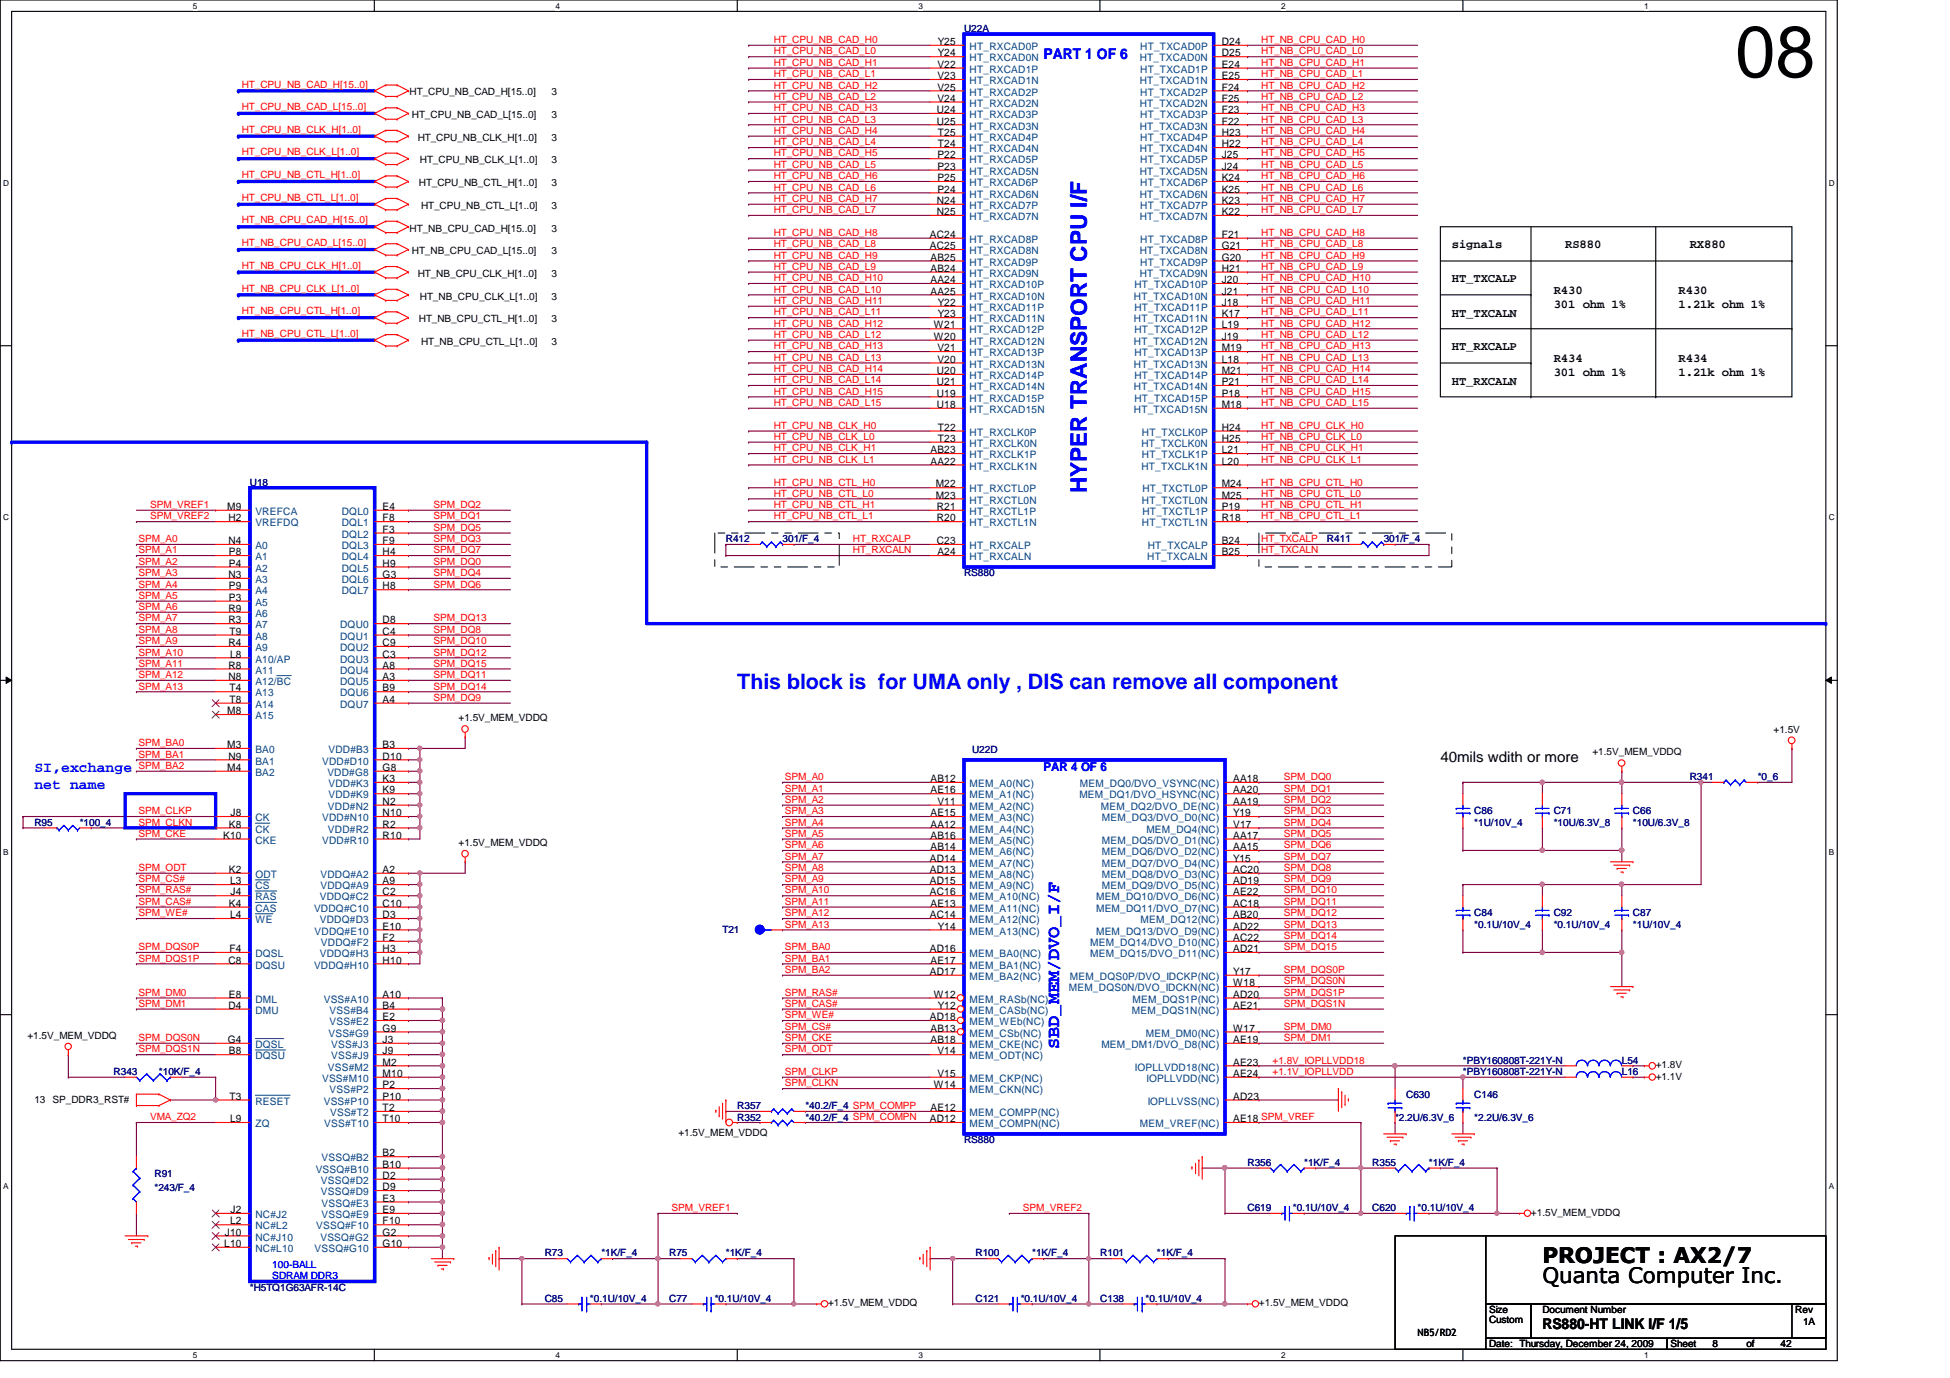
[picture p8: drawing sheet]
<svg xmlns="http://www.w3.org/2000/svg" width="297mm" height="210mm" viewBox="0 0 297 210" stroke-linecap="round" stroke-linejoin="round" font-family="sans-serif">
<defs><g id="words">
<text font-size="11" x="264.3" y="11.7">08</text>
<text font-size="3.4" fill="#00f" x="165.6" y="75.1" transform="rotate(-90 165.6 75.1)">HYPER TRANSPORT CPU I/F</text>
<text font-size="3.3" fill="#00f" x="112.3" y="104.9">This block is for UMA only , DIS can remove all component</text>
<g font-size="3.3">
<text x="234.9" y="195.5">Quanta Computer Inc.</text>
<text x="234.9" y="192.4">PROJECT : AX2/7</text>
</g>
<text font-size="2.8" fill="#00f" x="161.3" y="159.8" transform="rotate(-90 161.3 159.8)">SBD_MEM/DVO_I/F</text>
<g font-size="2.2" fill="#00f">
<text x="159" y="9">PART 1 OF 6</text>
<text x="5.2" y="117.6">SI,exchange</text>
<text x="5.2" y="120.1">net name</text>
</g>
<g font-size="2.2">
<text x="219.4" y="116">40mils wdith or more</text>
<text x="234.9" y="202.4">RS880-HT LINK I/F 1/5</text>
</g>
<g font-size="1.9">
<text x="221.1" y="37.8">signals</text>
<text x="238.4" y="37.8">RS880</text>
<text x="257.4" y="37.8">RX880</text>
<text x="221.1" y="43">HT_TXCALP</text>
<text x="236.7" y="44.7">R430</text>
<text x="236.7" y="46.9">301 ohm 1%</text>
<text x="255.7" y="44.7">R430</text>
<text x="255.7" y="46.9">1.21k ohm 1%</text>
<text x="221.1" y="48.2">HT_TXCALN</text>
<text x="221.1" y="53.4">HT_RXCALP</text>
<text x="221.1" y="58.6">HT_RXCALN</text>
<text x="236.7" y="55.1">R434</text>
<text x="236.7" y="57.2">301 ohm 1%</text>
<text x="255.7" y="55.1">R434</text>
<text x="255.7" y="57.2">1.21k ohm 1%</text>
</g>
<text font-size="1.9" fill="#00f" x="159" y="117.4">PAR 4 OF 6</text>
<g font-size="1.6">
<text x="142.8" y="10.3">V22</text>
<text x="142.9" y="6.9">Y25</text>
<text x="142.9" y="8.6">Y24</text>
<text x="186.1" y="10.3">E24</text>
<text x="186.1" y="6.9">D24</text>
<text x="186.1" y="8.6">D25</text>
<text x="142.7" y="17.2">U24</text>
<text x="142.8" y="13.8">V25</text>
<text x="142.8" y="15.5">V24</text>
<text x="142.8" y="12.1">V23</text>
<text x="186.1" y="17.2">F23</text>
<text x="186.1" y="13.8">F24</text>
<text x="186.1" y="15.5">F25</text>
<text x="186.1" y="12.1">E25</text>
<text x="142.7" y="19">U25</text>
<text x="142.9" y="20.7">T25</text>
<text x="142.9" y="22.4">T24</text>
<text x="186.1" y="20.7">H23</text>
<text x="186.1" y="22.4">H22</text>
<text x="186.1" y="19">F22</text>
<text x="142.8" y="27.6">P25</text>
<text x="142.8" y="29.3">P24</text>
<text x="142.8" y="24.1">P22</text>
<text x="142.8" y="25.9">P23</text>
<text x="186.1" y="27.6">K24</text>
<text x="186.1" y="29.3">K25</text>
<text x="186.1" y="24.1">J25</text>
<text x="186.1" y="25.9">J24</text>
<text x="142.7" y="31.1">N24</text>
<text x="142.7" y="32.8">N25</text>
<text x="186.1" y="31.1">K23</text>
<text x="186.1" y="32.8">K22</text>
<text x="141.6" y="36.2">AC24</text>
<text x="141.6" y="38">AC25</text>
<text x="141.7" y="39.7">AB25</text>
<text x="141.7" y="41.4">AB24</text>
<text x="186.1" y="39.7">G20</text>
<text x="186.1" y="41.4">H21</text>
<text x="186.1" y="36.2">F21</text>
<text x="186.1" y="38">G21</text>
<text x="141.7" y="43.1">AA24</text>
<text x="141.7" y="44.9">AA25</text>
<text x="142.9" y="46.6">Y22</text>
<text x="186.1" y="46.6">J18</text>
<text x="186.1" y="43.1">J20</text>
<text x="186.1" y="44.9">J21</text>
<text x="142.2" y="50">W21</text>
<text x="142.2" y="51.8">W20</text>
<text x="142.8" y="53.5">V21</text>
<text x="142.9" y="48.3">Y23</text>
<text x="186.1" y="53.5">M19</text>
<text x="186.1" y="50">L19</text>
<text x="186.1" y="51.8">J19</text>
<text x="186.1" y="48.3">K17</text>
<text x="142.7" y="57">U20</text>
<text x="142.7" y="58.7">U21</text>
<text x="142.8" y="55.2">V20</text>
<text x="186.1" y="57">M21</text>
<text x="186.1" y="58.7">P21</text>
<text x="186.1" y="55.2">L18</text>
<text x="142.7" y="60.4">U19</text>
<text x="142.7" y="62.1">U18</text>
<text x="142.9" y="65.6">T22</text>
<text x="186.1" y="60.4">P18</text>
<text x="186.1" y="62.1">M18</text>
<text x="186.1" y="65.6">H24</text>
<text x="141.7" y="69">AB23</text>
<text x="141.7" y="70.8">AA22</text>
<text x="142.9" y="67.3">T23</text>
<text x="186.1" y="69">L21</text>
<text x="186.1" y="70.8">L20</text>
<text x="186.1" y="67.3">H25</text>
<text x="34.6" y="77.7">M9</text>
<text x="58.3" y="77.7">E4</text>
<text x="142.5" y="74.3">M22</text>
<text x="142.5" y="75.9">M23</text>
<text x="142.7" y="77.7">R21</text>
<text x="186.1" y="74.3">M24</text>
<text x="186.1" y="75.9">M25</text>
<text x="186.1" y="77.7">P19</text>
<text x="34.8" y="82.9">N4</text>
<text x="34.8" y="79.4">H2</text>
<text x="58.3" y="79.4">F8</text>
<text x="58.3" y="81.2">F3</text>
<text x="58.3" y="82.9">F9</text>
<text x="142.7" y="79.4">R20</text>
<text x="142.7" y="82.9">C23</text>
<text x="186.1" y="79.4">R18</text>
<text x="186.1" y="82.9">B24</text>
<text x="34.8" y="88.1">N3</text>
<text x="34.9" y="86.3">P4</text>
<text x="34.9" y="89.8">P9</text>
<text x="34.9" y="84.6">P8</text>
<text x="58.3" y="84.6">H4</text>
<text x="58.3" y="86.3">H9</text>
<text x="58.3" y="88.1">G3</text>
<text x="58.3" y="89.8">H8</text>
<text x="142.8" y="84.6">A24</text>
<text x="186.1" y="84.6">B25</text>
<text x="34.8" y="93.2">R9</text>
<text x="34.8" y="95">R3</text>
<text x="34.9" y="91.5">P3</text>
<text x="58.3" y="95">D8</text>
<text x="34.8" y="98.4">R4</text>
<text x="34.8" y="101.9">R8</text>
<text x="35" y="96.7">T9</text>
<text x="35" y="100.2">L8</text>
<text x="58.3" y="96.7">C4</text>
<text x="58.3" y="98.4">C9</text>
<text x="58.3" y="100.2">C3</text>
<text x="58.3" y="101.9">A8</text>
<text x="34.8" y="103.6">N8</text>
<text x="35" y="105.3">T4</text>
<text x="35" y="107.1">T8</text>
<text x="58.3" y="103.6">A3</text>
<text x="58.3" y="105.3">B9</text>
<text x="58.3" y="107.1">A4</text>
<text x="34.6" y="114">M3</text>
<text x="34.6" y="108.8">M8</text>
<text x="58.3" y="114">B3</text>
<text x="34.6" y="117.4">M4</text>
<text x="34.8" y="115.7">N9</text>
<text x="58.3" y="115.7">D10</text>
<text x="58.3" y="117.4">G8</text>
<text x="58.3" y="119.1">K3</text>
<text x="141.7" y="119.1">AB12</text>
<text x="187.8" y="119.1">AA18</text>
<text x="35.1" y="124.3">J8</text>
<text x="58.3" y="120.9">K9</text>
<text x="58.3" y="122.6">N2</text>
<text x="58.3" y="124.3">N10</text>
<text x="141.7" y="120.9">AE16</text>
<text x="141.7" y="124.3">AE15</text>
<text x="142.8" y="122.6">V11</text>
<text x="187.8" y="120.9">AA20</text>
<text x="187.8" y="122.6">AA19</text>
<text x="187.8" y="124.3">Y19</text>
<text x="34" y="127.8">K10</text>
<text x="34.9" y="126.1">K8</text>
<text x="58.3" y="126.1">R2</text>
<text x="58.3" y="127.8">R10</text>
<text x="141.6" y="131.2">AD14</text>
<text x="141.7" y="126.1">AA12</text>
<text x="141.7" y="127.8">AB16</text>
<text x="141.7" y="129.5">AB14</text>
<text x="187.8" y="126.1">V17</text>
<text x="187.8" y="127.8">AA17</text>
<text x="187.8" y="129.5">AA15</text>
<text x="187.8" y="131.2">Y15</text>
<text x="34.9" y="133">K2</text>
<text x="35" y="134.7">L3</text>
<text x="35.1" y="136.4">J4</text>
<text x="58.3" y="133">A2</text>
<text x="58.3" y="134.7">A9</text>
<text x="58.3" y="136.4">C2</text>
<text x="141.6" y="133">AD13</text>
<text x="141.6" y="134.7">AD15</text>
<text x="141.6" y="136.4">AC16</text>
<text x="187.8" y="133">AC20</text>
<text x="187.8" y="134.7">AD19</text>
<text x="187.8" y="136.4">AE22</text>
<text x="34.9" y="138.1">K4</text>
<text x="35" y="139.9">L4</text>
<text x="58.3" y="138.1">C10</text>
<text x="58.3" y="141.6">E10</text>
<text x="58.3" y="143.3">F2</text>
<text x="58.3" y="139.9">D3</text>
<text x="141.6" y="139.9">AC14</text>
<text x="141.7" y="138.1">AE13</text>
<text x="142.9" y="141.6">Y14</text>
<text x="187.8" y="138.1">AC18</text>
<text x="187.8" y="139.9">AB20</text>
<text x="187.8" y="141.6">AD22</text>
<text x="187.8" y="143.3">AC22</text>
<text x="34.8" y="146.8">C8</text>
<text x="35" y="145">F4</text>
<text x="58.3" y="145">H3</text>
<text x="58.3" y="146.8">H10</text>
<text x="141.6" y="145">AD16</text>
<text x="141.6" y="148.5">AD17</text>
<text x="141.7" y="146.8">AE17</text>
<text x="187.8" y="148.5">Y17</text>
<text x="187.8" y="145">AD21</text>
<text x="34.8" y="153.7">D4</text>
<text x="34.9" y="152">E8</text>
<text x="58.3" y="152">A10</text>
<text x="58.3" y="155.4">E2</text>
<text x="58.3" y="153.7">B4</text>
<text x="141.6" y="155.4">AD18</text>
<text x="142.2" y="152">W12</text>
<text x="142.9" y="153.7">Y12</text>
<text x="187.8" y="150.2">W18</text>
<text x="187.8" y="152">AD20</text>
<text x="187.8" y="153.7">AE21</text>
<text x="34.7" y="158.9">G4</text>
<text x="34.9" y="160.6">B8</text>
<text x="58.3" y="157.1">G9</text>
<text x="58.3" y="158.9">J3</text>
<text x="58.3" y="160.6">J9</text>
<text x="141.7" y="157.1">AB13</text>
<text x="141.7" y="158.9">AB18</text>
<text x="142.8" y="160.6">V14</text>
<text x="187.8" y="157.1">W17</text>
<text x="187.8" y="158.9">AE19</text>
<text x="35" y="167.5">T3</text>
<text x="58.3" y="162.3">M2</text>
<text x="58.3" y="164">M10</text>
<text x="58.3" y="165.8">P2</text>
<text x="58.3" y="167.5">P10</text>
<text x="142.2" y="165.8">W14</text>
<text x="142.8" y="164">V15</text>
<text x="187.8" y="162.3">AE23</text>
<text x="187.8" y="167.5">AD23</text>
<text x="187.8" y="164">AE24</text>
<text x="35" y="170.9">L9</text>
<text x="58.3" y="169.2">T2</text>
<text x="58.3" y="170.9">T10</text>
<text x="141.6" y="170.9">AD12</text>
<text x="141.7" y="169.2">AE12</text>
<text x="187.8" y="170.9">AE18 SPM_VREF</text>
<text x="58.3" y="179.6">D2</text>
<text x="58.3" y="176.1">B2</text>
<text x="58.3" y="177.9">B10</text>
<text x="35.1" y="184.8">J2</text>
<text x="58.3" y="181.3">D9</text>
<text x="58.3" y="183">E3</text>
<text x="58.3" y="184.8">E9</text>
<text x="34.2" y="189.9">L10</text>
<text x="34.2" y="188.2">J10</text>
<text x="35" y="186.5">L2</text>
<text x="58.3" y="186.5">F10</text>
<text x="58.3" y="188.2">G2</text>
<text x="58.3" y="189.9">G10</text>
</g>
<g font-size="1.6" fill="#004080">
<text x="147.7" y="11.1">HT_RXCAD1P</text>
<text x="147.7" y="7.6">HT_RXCAD0P</text>
<text x="147.7" y="9.4">HT_RXCAD0N</text>
<text x="173.6" y="9.4">HT_TXCAD0N</text>
<text x="173.7" y="11.1">HT_TXCAD1P</text>
<text x="173.7" y="7.6">HT_TXCAD0P</text>
<text x="147.7" y="18">HT_RXCAD3P</text>
<text x="147.7" y="14.6">HT_RXCAD2P</text>
<text x="147.7" y="16.3">HT_RXCAD2N</text>
<text x="147.7" y="12.8">HT_RXCAD1N</text>
<text x="173.6" y="16.3">HT_TXCAD2N</text>
<text x="173.6" y="12.8">HT_TXCAD1N</text>
<text x="173.7" y="18">HT_TXCAD3P</text>
<text x="173.7" y="14.6">HT_TXCAD2P</text>
<text x="147.7" y="21.5">HT_RXCAD4P</text>
<text x="147.7" y="23.2">HT_RXCAD4N</text>
<text x="147.7" y="19.7">HT_RXCAD3N</text>
<text x="173.6" y="23.2">HT_TXCAD4N</text>
<text x="173.6" y="19.7">HT_TXCAD3N</text>
<text x="173.7" y="21.5">HT_TXCAD4P</text>
<text x="147.7" y="28.4">HT_RXCAD6P</text>
<text x="147.7" y="24.9">HT_RXCAD5P</text>
<text x="147.7" y="26.6">HT_RXCAD5N</text>
<text x="173.6" y="26.6">HT_TXCAD5N</text>
<text x="173.7" y="28.4">HT_TXCAD6P</text>
<text x="173.7" y="24.9">HT_TXCAD5P</text>
<text x="147.7" y="31.8">HT_RXCAD7P</text>
<text x="147.7" y="33.5">HT_RXCAD7N</text>
<text x="147.7" y="30.1">HT_RXCAD6N</text>
<text x="173.6" y="33.5">HT_TXCAD7N</text>
<text x="173.6" y="30.1">HT_TXCAD6N</text>
<text x="173.7" y="31.8">HT_TXCAD7P</text>
<text x="147.7" y="40.5">HT_RXCAD9P</text>
<text x="147.7" y="37">HT_RXCAD8P</text>
<text x="147.7" y="38.7">HT_RXCAD8N</text>
<text x="173.6" y="38.7">HT_TXCAD8N</text>
<text x="173.7" y="40.5">HT_TXCAD9P</text>
<text x="173.7" y="37">HT_TXCAD8P</text>
<text x="147.7" y="47.4">HT_RXCAD11P</text>
<text x="147.7" y="43.9">HT_RXCAD10P</text>
<text x="147.7" y="45.6">HT_RXCAD10N</text>
<text x="147.7" y="42.2">HT_RXCAD9N</text>
<text x="172.7" y="45.6">HT_TXCAD10N</text>
<text x="172.8" y="47.4">HT_TXCAD11P</text>
<text x="172.8" y="43.9">HT_TXCAD10P</text>
<text x="173.6" y="42.2">HT_TXCAD9N</text>
<text x="147.7" y="50.8">HT_RXCAD12P</text>
<text x="147.7" y="52.5">HT_RXCAD12N</text>
<text x="147.7" y="49.1">HT_RXCAD11N</text>
<text x="172.7" y="52.5">HT_TXCAD12N</text>
<text x="172.7" y="49.1">HT_TXCAD11N</text>
<text x="172.8" y="50.8">HT_TXCAD12P</text>
<text x="147.7" y="57.7">HT_RXCAD14P</text>
<text x="147.7" y="59.4">HT_RXCAD14N</text>
<text x="147.7" y="54.3">HT_RXCAD13P</text>
<text x="147.7" y="56">HT_RXCAD13N</text>
<text x="172.7" y="59.4">HT_TXCAD14N</text>
<text x="172.7" y="56">HT_TXCAD13N</text>
<text x="172.8" y="57.7">HT_TXCAD14P</text>
<text x="172.8" y="54.3">HT_TXCAD13P</text>
<text x="147.7" y="61.2">HT_RXCAD15P</text>
<text x="147.7" y="62.9">HT_RXCAD15N</text>
<text x="172.7" y="62.9">HT_TXCAD15N</text>
<text x="172.8" y="61.2">HT_TXCAD15P</text>
<text x="147.7" y="69.8">HT_RXCLK1P</text>
<text x="147.7" y="71.5">HT_RXCLK1N</text>
<text x="147.7" y="66.4">HT_RXCLK0P</text>
<text x="147.7" y="68.1">HT_RXCLK0N</text>
<text x="173.9" y="71.5">HT_TXCLK1N</text>
<text x="173.9" y="68.1">HT_TXCLK0N</text>
<text x="173.9" y="69.8">HT_TXCLK1P</text>
<text x="173.9" y="66.4">HT_TXCLK0P</text>
<text x="147.7" y="75">HT_RXCTL0P</text>
<text x="147.7" y="76.7">HT_RXCTL0N</text>
<text x="173.9" y="76.7">HT_TXCTL0N</text>
<text x="174" y="75">HT_TXCTL0P</text>
<text x="38.9" y="78.4">VREFCA</text>
<text x="38.9" y="83.7">A0</text>
<text x="38.9" y="80.2">VREFDQ</text>
<text x="52.1" y="78.4">DQL0</text>
<text x="52.1" y="80.2">DQL1</text>
<text x="52.1" y="81.9">DQL2</text>
<text x="52.1" y="83.7">DQL3</text>
<text x="147.7" y="78.4">HT_RXCTL1P</text>
<text x="147.7" y="80.2">HT_RXCTL1N</text>
<text x="147.7" y="83.7">HT_RXCALP</text>
<text x="173.9" y="80.2">HT_TXCTL1N</text>
<text x="174" y="78.4">HT_TXCTL1P</text>
<text x="174.8" y="83.7">HT_TXCALP</text>
<text x="38.9" y="87.1">A2</text>
<text x="38.9" y="88.8">A3</text>
<text x="38.9" y="85.3">A1</text>
<text x="52.1" y="85.3">DQL4</text>
<text x="52.1" y="87.1">DQL5</text>
<text x="52.1" y="88.8">DQL6</text>
<text x="147.7" y="85.3">HT_RXCALN</text>
<text x="174.7" y="85.3">HT_TXCALN</text>
<text x="38.9" y="90.6">A4</text>
<text x="38.9" y="92.3">A5</text>
<text x="38.9" y="94">A6</text>
<text x="38.9" y="95.7">A7</text>
<text x="51.8" y="95.7">DQU0</text>
<text x="52.1" y="90.6">DQL7</text>
<text x="38.9" y="97.5">A8</text>
<text x="38.9" y="99.2">A9</text>
<text x="38.9" y="100.9">A10/AP</text>
<text x="51.8" y="97.5">DQU1</text>
<text x="51.8" y="99.2">DQU2</text>
<text x="51.8" y="100.9">DQU3</text>
<text x="38.9" y="102.6">A11</text>
<text x="38.9" y="104.4">A12/BC</text>
<text x="38.9" y="106.1">A13</text>
<text x="38.9" y="107.8">A14</text>
<text x="51.8" y="102.6">DQU4</text>
<text x="51.8" y="104.4">DQU5</text>
<text x="51.8" y="106.1">DQU6</text>
<text x="51.8" y="107.8">DQU7</text>
<text x="38.9" y="109.6">A15</text>
<text x="38.9" y="114.7">BA0</text>
<text x="38.9" y="116.5">BA1</text>
<text x="38.9" y="118.2">BA2</text>
<text x="49.1" y="116.5">VDD#D10</text>
<text x="49.9" y="118.2">VDD#G8</text>
<text x="50" y="114.7">VDD#B3</text>
<text x="50" y="119.9">VDD#K3</text>
<text x="147.7" y="119.9">MEM_A0(NC)</text>
<text x="164.5" y="119.9">MEM_DQ0/DVO_VSYNC(NC)</text>
<text x="38.9" y="125.1">CK</text>
<text x="49.1" y="125.1">VDD#N10</text>
<text x="50" y="123.4">VDD#N2</text>
<text x="50" y="121.6">VDD#K9</text>
<text x="147.7" y="121.6">MEM_A1(NC)</text>
<text x="147.7" y="123.4">MEM_A2(NC)</text>
<text x="147.7" y="125.1">MEM_A3(NC)</text>
<text x="164.4" y="121.6">MEM_DQ1/DVO_HSYNC(NC)</text>
<text x="167.7" y="123.4">MEM_DQ2/DVO_DE(NC)</text>
<text x="167.8" y="125.1">MEM_DQ3/DVO_D0(NC)</text>
<text x="38.9" y="128.5">CKE</text>
<text x="38.9" y="126.8">CK</text>
<text x="49.1" y="128.5">VDD#R10</text>
<text x="50" y="126.8">VDD#R2</text>
<text x="147.7" y="126.8">MEM_A4(NC)</text>
<text x="147.7" y="128.5">MEM_A5(NC)</text>
<text x="147.7" y="130.3">MEM_A6(NC)</text>
<text x="147.7" y="132">MEM_A7(NC)</text>
<text x="167.8" y="128.5">MEM_DQ5/DVO_D1(NC)</text>
<text x="167.8" y="130.3">MEM_DQ6/DVO_D2(NC)</text>
<text x="167.8" y="132">MEM_DQ7/DVO_D4(NC)</text>
<text x="174.6" y="126.8">MEM_DQ4(NC)</text>
<text x="38.9" y="137.2">RAS</text>
<text x="38.9" y="135.5">CS</text>
<text x="38.9" y="133.7">ODT</text>
<text x="48.7" y="137.2">VDDQ#C2</text>
<text x="48.8" y="133.7">VDDQ#A2</text>
<text x="48.8" y="135.5">VDDQ#A9</text>
<text x="147.7" y="133.7">MEM_A8(NC)</text>
<text x="147.7" y="135.5">MEM_A9(NC)</text>
<text x="147.7" y="137.2">MEM_A10(NC)</text>
<text x="167" y="137.2">MEM_DQ10/DVO_D6(NC)</text>
<text x="167.8" y="133.7">MEM_DQ8/DVO_D3(NC)</text>
<text x="167.8" y="135.5">MEM_DQ9/DVO_D5(NC)</text>
<text x="38.9" y="140.6">WE</text>
<text x="38.9" y="138.9">CAS</text>
<text x="47.8" y="138.9">VDDQ#C10</text>
<text x="47.9" y="142.4">VDDQ#E10</text>
<text x="48.7" y="140.6">VDDQ#D3</text>
<text x="147.7" y="138.9">MEM_A11(NC)</text>
<text x="147.7" y="140.6">MEM_A12(NC)</text>
<text x="147.7" y="142.4">MEM_A13(NC)</text>
<text x="167" y="138.9">MEM_DQ11/DVO_D7(NC)</text>
<text x="167" y="142.4">MEM_DQ13/DVO_D9(NC)</text>
<text x="173.7" y="140.6">MEM_DQ12(NC)</text>
<text x="38.9" y="145.8">DQSL</text>
<text x="38.9" y="147.5">DQSU</text>
<text x="47.8" y="147.5">VDDQ#H10</text>
<text x="48.7" y="145.8">VDDQ#H3</text>
<text x="48.9" y="144.1">VDDQ#F2</text>
<text x="147.7" y="145.8">MEM_BA0(NC)</text>
<text x="147.7" y="147.5">MEM_BA1(NC)</text>
<text x="147.7" y="149.3">MEM_BA2(NC)</text>
<text x="163" y="149.3">MEM_DQS0P/DVO_IDCKP(NC)</text>
<text x="166.1" y="144.1">MEM_DQ14/DVO_D10(NC)</text>
<text x="166.1" y="145.8">MEM_DQ15/DVO_D11(NC)</text>
<text x="38.9" y="154.4">DMU</text>
<text x="38.9" y="152.7">DML</text>
<text x="49.3" y="152.7">VSS#A10</text>
<text x="50.2" y="154.4">VSS#B4</text>
<text x="147.7" y="152.7">MEM_RASb(NC)</text>
<text x="147.7" y="154.4">MEM_CASb(NC)</text>
<text x="162.8" y="151">MEM_DQS0N/DVO_IDCKN(NC)</text>
<text x="172.4" y="154.4">MEM_DQS1N(NC)</text>
<text x="172.5" y="152.7">MEM_DQS1P(NC)</text>
<text x="38.9" y="161.4">DQSU</text>
<text x="38.9" y="159.6">DQSL</text>
<text x="50" y="157.9">VSS#G9</text>
<text x="50.2" y="156.2">VSS#E2</text>
<text x="50.5" y="159.6">VSS#J3</text>
<text x="50.5" y="161.4">VSS#J9</text>
<text x="147.7" y="156.2">MEM_WEb(NC)</text>
<text x="147.7" y="157.9">MEM_CSb(NC)</text>
<text x="147.7" y="159.6">MEM_CKE(NC)</text>
<text x="147.7" y="161.4">MEM_ODT(NC)</text>
<text x="167.8" y="159.6">MEM_DM1/DVO_D8(NC)</text>
<text x="174.5" y="157.9">MEM_DM0(NC)</text>
<text x="49.1" y="164.8">VSS#M10</text>
<text x="50" y="163.1">VSS#M2</text>
<text x="50.2" y="166.5">VSS#P2</text>
<text x="147.7" y="164.8">MEM_CKP(NC)</text>
<text x="147.7" y="166.5">MEM_CKN(NC)</text>
<text x="172.9" y="163.1">IOPLLVDD18(NC)</text>
<text x="174.7" y="164.8">IOPLLVDD(NC)</text>
<text x="38.9" y="171.7">ZQ</text>
<text x="38.9" y="168.3">RESET</text>
<text x="49.3" y="168.3">VSS#P10</text>
<text x="49.4" y="171.7">VSS#T10</text>
<text x="50.3" y="170">VSS#T2</text>
<text x="147.7" y="170">MEM_COMPP(NC)</text>
<text x="147.7" y="171.7">MEM_COMPN(NC)</text>
<text x="173.6" y="171.7">MEM_VREF(NC)</text>
<text x="174.8" y="168.3">IOPLLVSS(NC)</text>
<text x="48.1" y="178.6">VSSQ#B10</text>
<text x="49" y="176.9">VSSQ#B2</text>
<text x="38.9" y="185.5">NC#J2</text>
<text x="48.9" y="180.3">VSSQ#D2</text>
<text x="48.9" y="182.1">VSSQ#D9</text>
<text x="49" y="183.8">VSSQ#E3</text>
<text x="49" y="185.5">VSSQ#E9</text>
<text x="38.9" y="187.3">NC#L2</text>
<text x="38.9" y="189">NC#J10</text>
<text x="38.9" y="190.7">NC#L10</text>
<text x="47.9" y="190.7">VSSQ#G10</text>
<text x="48.2" y="187.3">VSSQ#F10</text>
<text x="48.8" y="189">VSSQ#G2</text>
</g>
<g font-size="1.5" fill="#000080">
<text x="146.9" y="4.9">U22A</text>
<text x="38.1" y="74">U18</text>
<text x="110.6" y="82.6">R412</text>
<text x="119.2" y="82.6">301/F_4</text>
<text x="202.1" y="82.6">R411</text>
<text x="210.8" y="82.6">301/F_4</text>
<text x="146.9" y="87.8">RS880</text>
<text x="148.1" y="114.7">U22D</text>
<text x="257.4" y="118.9">R341</text>
<text x="267.8" y="118.9">*0_6</text>
<text x="5.2" y="125.8">R95</text>
<text x="12.1" y="125.8">*100_4</text>
<text x="224.6" y="124">C86</text>
<text x="224.6" y="125.8">*1U/10V_4</text>
<text x="236.7" y="124">C71</text>
<text x="236.7" y="125.8">*10U/6.3V_8</text>
<text x="248.7" y="124">C66</text>
<text x="248.7" y="125.8">*10U/6.3V_8</text>
<text x="110.1" y="142.2">T21</text>
<text x="224.6" y="139.6">C84</text>
<text x="224.6" y="141.3">*0.1U/10V_4</text>
<text x="236.7" y="139.6">C92</text>
<text x="236.7" y="141.3">*0.1U/10V_4</text>
<text x="248.7" y="139.6">C87</text>
<text x="248.7" y="141.3">*1U/10V_4</text>
<text x="17.3" y="163.7">R343</text>
<text x="24.2" y="163.7">*10K/F_4</text>
<text x="214.2" y="167.2">C630</text>
<text x="222.8" y="162.1">*PBY160808T-221Y-N</text>
<text x="222.8" y="163.7">*PBY160808T-221Y-N</text>
<text x="224.6" y="167.2">C146</text>
<text x="247.1" y="162.1">L54</text>
<text x="247.1" y="163.7">L16</text>
<text x="112.3" y="169">R357</text>
<text x="112.3" y="170.7">R352</text>
<text x="122.7" y="169">*40.2/F_4 SPM_COMPP</text>
<text x="122.7" y="170.7">*40.2/F_4 SPM_COMPN</text>
<text x="212.5" y="170.7">*2.2U/6.3V_6</text>
<text x="224.6" y="170.7">*2.2U/6.3V_6</text>
<text x="23.5" y="179.3">R91</text>
<text x="146.9" y="174.1">RS880</text>
<text x="190" y="177.6">R356</text>
<text x="198.7" y="177.6">*1K/F_4</text>
<text x="209" y="177.6">R355</text>
<text x="217.7" y="177.6">*1K/F_4</text>
<text x="23.5" y="181.4">*243/F_4</text>
<text x="190" y="184.5">C619</text>
<text x="196.9" y="184.5">*0.1U/10V_4</text>
<text x="209" y="184.5">C620</text>
<text x="215.9" y="184.5">*0.1U/10V_4</text>
<text x="83" y="191.4">R73</text>
<text x="91.6" y="191.4">*1K/F_4</text>
<text x="101.9" y="191.4">R75</text>
<text x="110.6" y="191.4">*1K/F_4</text>
<text x="148.6" y="191.4">R100</text>
<text x="157.2" y="191.4">*1K/F_4</text>
<text x="167.6" y="191.4">R101</text>
<text x="176.2" y="191.4">*1K/F_4</text>
<text x="38.1" y="196.6">*H5TQ1G63AFR-14C</text>
<text x="83" y="198.3">C85</text>
<text x="89.9" y="198.3">*0.1U/10V_4</text>
<text x="101.9" y="198.3">C77</text>
<text x="108.9" y="198.3">*0.1U/10V_4</text>
<text x="148.6" y="198.3">C121</text>
<text x="155.5" y="198.3">*0.1U/10V_4</text>
<text x="167.6" y="198.3">C138</text>
<text x="174.5" y="198.3">*0.1U/10V_4</text>
</g>
<g font-size="1.5" fill="#f00">
<text x="117.9" y="10">HT_CPU_NB_CAD_H1</text>
<text x="117.9" y="11.8">HT_CPU_NB_CAD_L1</text>
<text x="117.9" y="6.6">HT_CPU_NB_CAD_H0</text>
<text x="117.9" y="8.3">HT_CPU_NB_CAD_L0</text>
<text x="192.1" y="6.6">HT_NB_CPU_CAD_H0</text>
<text x="192.1" y="10">HT_NB_CPU_CAD_H1</text>
<text x="192.1" y="11.8">HT_NB_CPU_CAD_L1</text>
<text x="192.1" y="8.3">HT_NB_CPU_CAD_L0</text>
<text x="36.8" y="16.8">HT_CPU_NB_CAD_L[15..0]</text>
<text x="36.8" y="13.3">HT_CPU_NB_CAD_H[15..0]</text>
<text x="117.9" y="16.9">HT_CPU_NB_CAD_H3</text>
<text x="117.9" y="13.5">HT_CPU_NB_CAD_H2</text>
<text x="117.9" y="15.2">HT_CPU_NB_CAD_L2</text>
<text x="192.1" y="16.9">HT_NB_CPU_CAD_H3</text>
<text x="192.1" y="15.2">HT_NB_CPU_CAD_L2</text>
<text x="192.1" y="13.5">HT_NB_CPU_CAD_H2</text>
<text x="36.8" y="20.2">HT_CPU_NB_CLK_H[1..0]</text>
<text x="36.8" y="23.7">HT_CPU_NB_CLK_L[1..0]</text>
<text x="117.9" y="23.8">HT_CPU_NB_CAD_H5</text>
<text x="117.9" y="18.7">HT_CPU_NB_CAD_L3</text>
<text x="117.9" y="20.4">HT_CPU_NB_CAD_H4</text>
<text x="117.9" y="22.1">HT_CPU_NB_CAD_L4</text>
<text x="192.1" y="20.4">HT_NB_CPU_CAD_H4</text>
<text x="192.1" y="22.1">HT_NB_CPU_CAD_L4</text>
<text x="192.1" y="23.8">HT_NB_CPU_CAD_H5</text>
<text x="192.1" y="18.7">HT_NB_CPU_CAD_L3</text>
<text x="36.8" y="27.1">HT_CPU_NB_CTL_H[1..0]</text>
<text x="117.9" y="25.6">HT_CPU_NB_CAD_L5</text>
<text x="117.9" y="27.3">HT_CPU_NB_CAD_H6</text>
<text x="117.9" y="29">HT_CPU_NB_CAD_L6</text>
<text x="192.1" y="27.3">HT_NB_CPU_CAD_H6</text>
<text x="192.1" y="25.6">HT_NB_CPU_CAD_L5</text>
<text x="192.1" y="29">HT_NB_CPU_CAD_L6</text>
<text x="36.8" y="30.6">HT_CPU_NB_CTL_L[1..0]</text>
<text x="36.8" y="34">HT_NB_CPU_CAD_H[15..0]</text>
<text x="117.9" y="35.9">HT_CPU_NB_CAD_H8</text>
<text x="117.9" y="32.5">HT_CPU_NB_CAD_L7</text>
<text x="117.9" y="30.8">HT_CPU_NB_CAD_H7</text>
<text x="192.1" y="35.9">HT_NB_CPU_CAD_H8</text>
<text x="192.1" y="30.8">HT_NB_CPU_CAD_H7</text>
<text x="192.1" y="32.5">HT_NB_CPU_CAD_L7</text>
<text x="36.8" y="37.5">HT_NB_CPU_CAD_L[15..0]</text>
<text x="36.8" y="40.9">HT_NB_CPU_CLK_H[1..0]</text>
<text x="117.9" y="39.4">HT_CPU_NB_CAD_H9</text>
<text x="117.9" y="41.1">HT_CPU_NB_CAD_L9</text>
<text x="117.9" y="37.7">HT_CPU_NB_CAD_L8</text>
<text x="192.1" y="37.7">HT_NB_CPU_CAD_L8</text>
<text x="192.1" y="39.4">HT_NB_CPU_CAD_H9</text>
<text x="192.1" y="41.1">HT_NB_CPU_CAD_L9</text>
<text x="36.8" y="44.4">HT_NB_CPU_CLK_L[1..0]</text>
<text x="36.8" y="47.9">HT_NB_CPU_CTL_H[1..0]</text>
<text x="117.9" y="46.3">HT_CPU_NB_CAD_H11</text>
<text x="117.9" y="42.8">HT_CPU_NB_CAD_H10</text>
<text x="117.9" y="44.6">HT_CPU_NB_CAD_L10</text>
<text x="192.1" y="44.6">HT_NB_CPU_CAD_L10</text>
<text x="192.1" y="46.3">HT_NB_CPU_CAD_H11</text>
<text x="192.1" y="42.8">HT_NB_CPU_CAD_H10</text>
<text x="36.8" y="51.3">HT_NB_CPU_CTL_L[1..0]</text>
<text x="117.9" y="53.2">HT_CPU_NB_CAD_H13</text>
<text x="117.9" y="48">HT_CPU_NB_CAD_L11</text>
<text x="117.9" y="49.7">HT_CPU_NB_CAD_H12</text>
<text x="117.9" y="51.5">HT_CPU_NB_CAD_L12</text>
<text x="192.1" y="51.5">HT_NB_CPU_CAD_L12</text>
<text x="192.1" y="53.2">HT_NB_CPU_CAD_H13</text>
<text x="192.1" y="48">HT_NB_CPU_CAD_L11</text>
<text x="192.1" y="49.7">HT_NB_CPU_CAD_H12</text>
<text x="117.9" y="54.9">HT_CPU_NB_CAD_L13</text>
<text x="117.9" y="56.7">HT_CPU_NB_CAD_H14</text>
<text x="117.9" y="58.4">HT_CPU_NB_CAD_L14</text>
<text x="192.1" y="58.4">HT_NB_CPU_CAD_L14</text>
<text x="192.1" y="56.7">HT_NB_CPU_CAD_H14</text>
<text x="192.1" y="54.9">HT_NB_CPU_CAD_L13</text>
<text x="117.9" y="61.8">HT_CPU_NB_CAD_L15</text>
<text x="117.9" y="60.1">HT_CPU_NB_CAD_H15</text>
<text x="117.9" y="65.3">HT_CPU_NB_CLK_H0</text>
<text x="192.1" y="65.3">HT_NB_CPU_CLK_H0</text>
<text x="192.1" y="60.1">HT_NB_CPU_CAD_H15</text>
<text x="192.1" y="61.8">HT_NB_CPU_CAD_L15</text>
<text x="117.9" y="68.7">HT_CPU_NB_CLK_H1</text>
<text x="117.9" y="70.5">HT_CPU_NB_CLK_L1</text>
<text x="117.9" y="67">HT_CPU_NB_CLK_L0</text>
<text x="192.1" y="68.7">HT_NB_CPU_CLK_H1</text>
<text x="192.1" y="70.5">HT_NB_CPU_CLK_L1</text>
<text x="192.1" y="67">HT_NB_CPU_CLK_L0</text>
<text x="22.9" y="77.4">SPM_VREF1</text>
<text x="66" y="77.4">SPM_DQ2</text>
<text x="117.9" y="74">HT_CPU_NB_CTL_H0</text>
<text x="117.9" y="75.6">HT_CPU_NB_CTL_L0</text>
<text x="117.9" y="77.4">HT_CPU_NB_CTL_H1</text>
<text x="192.1" y="75.6">HT_NB_CPU_CTL_L0</text>
<text x="192.1" y="74">HT_NB_CPU_CTL_H0</text>
<text x="192.1" y="77.4">HT_NB_CPU_CTL_H1</text>
<text x="21.1" y="82.6">SPM_A0</text>
<text x="22.9" y="79.1">SPM_VREF2</text>
<text x="66" y="79.1">SPM_DQ1</text>
<text x="66" y="80.9">SPM_DQ5</text>
<text x="66" y="82.6">SPM_DQ3</text>
<text x="117.9" y="79.1">HT_CPU_NB_CTL_L1</text>
<text x="129.9" y="82.6">HT_RXCALP</text>
<text x="192.1" y="82.6">HT_TXCALP</text>
<text x="192.1" y="79.1">HT_NB_CPU_CTL_L1</text>
<text x="21.1" y="86">SPM_A2</text>
<text x="21.1" y="87.8">SPM_A3</text>
<text x="21.1" y="84.3">SPM_A1</text>
<text x="21.1" y="89.5">SPM_A4</text>
<text x="66" y="84.3">SPM_DQ7</text>
<text x="66" y="86">SPM_DQ0</text>
<text x="66" y="87.8">SPM_DQ4</text>
<text x="66" y="89.5">SPM_DQ6</text>
<text x="129.9" y="84.3">HT_RXCALN</text>
<text x="192.1" y="84.3">HT_TXCALN</text>
<text x="21.1" y="94.7">SPM_A7</text>
<text x="21.1" y="92.9">SPM_A6</text>
<text x="21.1" y="91.2">SPM_A5</text>
<text x="66" y="94.7">SPM_DQ13</text>
<text x="21.1" y="99.9">SPM_A10</text>
<text x="21.1" y="101.6">SPM_A11</text>
<text x="21.1" y="98.1">SPM_A9</text>
<text x="21.1" y="96.4">SPM_A8</text>
<text x="66" y="96.4">SPM_DQ8</text>
<text x="66" y="98.1">SPM_DQ10</text>
<text x="66" y="99.9">SPM_DQ12</text>
<text x="66" y="101.6">SPM_DQ15</text>
<text x="21.1" y="103.3">SPM_A12</text>
<text x="21.1" y="105">SPM_A13</text>
<text x="66" y="103.3">SPM_DQ11</text>
<text x="66" y="105">SPM_DQ14</text>
<text x="66" y="106.8">SPM_DQ9</text>
<text x="21.1" y="113.7">SPM_BA0</text>
<text x="21.1" y="115.4">SPM_BA1</text>
<text x="21.1" y="117.1">SPM_BA2</text>
<text x="119.5" y="118.8">SPM_A0</text>
<text x="195.6" y="118.8">SPM_DQ0</text>
<text x="21.1" y="125.8">SPM_CLKN</text>
<text x="21.1" y="124">SPM_CLKP</text>
<text x="119.5" y="122.3">SPM_A2</text>
<text x="119.5" y="120.6">SPM_A1</text>
<text x="119.5" y="124">SPM_A3</text>
<text x="119.5" y="125.8">SPM_A4</text>
<text x="195.6" y="124">SPM_DQ3</text>
<text x="195.6" y="122.3">SPM_DQ2</text>
<text x="195.6" y="125.8">SPM_DQ4</text>
<text x="195.6" y="120.6">SPM_DQ1</text>
<text x="21.1" y="127.5">SPM_CKE</text>
<text x="119.5" y="127.5">SPM_A5</text>
<text x="119.5" y="130.9">SPM_A7</text>
<text x="119.5" y="129.2">SPM_A6</text>
<text x="195.6" y="130.9">SPM_DQ7</text>
<text x="195.6" y="129.2">SPM_DQ6</text>
<text x="195.6" y="127.5">SPM_DQ5</text>
<text x="21.1" y="132.7">SPM_ODT</text>
<text x="21.1" y="134.4">SPM_CS#</text>
<text x="21.1" y="136.1">SPM_RAS#</text>
<text x="21.1" y="137.8">SPM_CAS#</text>
<text x="119.5" y="137.8">SPM_A11</text>
<text x="119.5" y="136.1">SPM_A10</text>
<text x="119.5" y="134.4">SPM_A9</text>
<text x="119.5" y="132.7">SPM_A8</text>
<text x="195.6" y="136.1">SPM_DQ10</text>
<text x="195.6" y="132.7">SPM_DQ8</text>
<text x="195.6" y="137.8">SPM_DQ11</text>
<text x="195.6" y="134.4">SPM_DQ9</text>
<text x="21.1" y="139.6">SPM_WE#</text>
<text x="119.5" y="139.6">SPM_A12</text>
<text x="119.5" y="141.3">SPM_A13</text>
<text x="195.6" y="141.3">SPM_DQ13</text>
<text x="195.6" y="139.6">SPM_DQ12</text>
<text x="195.6" y="143">SPM_DQ14</text>
<text x="21.1" y="144.7">SPM_DQS0P</text>
<text x="21.1" y="146.5">SPM_DQS1P</text>
<text x="119.5" y="148.2">SPM_BA2</text>
<text x="119.5" y="146.5">SPM_BA1</text>
<text x="119.5" y="144.7">SPM_BA0</text>
<text x="195.6" y="148.2">SPM_DQS0P</text>
<text x="195.6" y="144.7">SPM_DQ15</text>
<text x="195.6" y="149.9">SPM_DQS0N</text>
<text x="21.1" y="151.7">SPM_DM0</text>
<text x="21.1" y="153.4">SPM_DM1</text>
<text x="119.5" y="153.4">SPM_CAS#</text>
<text x="119.5" y="151.7">SPM_RAS#</text>
<text x="119.5" y="155.1">SPM_WE#</text>
<text x="195.6" y="153.4">SPM_DQS1N</text>
<text x="195.6" y="151.7">SPM_DQS1P</text>
<text x="21.1" y="158.6">SPM_DQS0N</text>
<text x="21.1" y="160.3">SPM_DQS1N</text>
<text x="119.5" y="160.3">SPM_ODT</text>
<text x="119.5" y="156.8">SPM_CS#</text>
<text x="119.5" y="158.6">SPM_CKE</text>
<text x="195.6" y="156.8">SPM_DM0</text>
<text x="195.6" y="158.6">SPM_DM1</text>
<text x="119.5" y="165.5">SPM_CLKN</text>
<text x="119.5" y="163.7">SPM_CLKP</text>
<text x="193.8" y="162">+1.8V_IOPLLVDD18</text>
<text x="193.8" y="163.7">+1.1V_IOPLLVDD</text>
<text x="22.9" y="170.6">VMA_ZQ2</text>
<text x="102.3" y="184.5">SPM_VREF1</text>
<text x="155.8" y="184.5">SPM_VREF2</text>
</g>
<g font-size="1.5">
<text x="62.4" y="14.5">HT_CPU_NB_CAD_H[15..0]</text>
<text x="62.7" y="18">HT_CPU_NB_CAD_L[15..0]</text>
<text x="84" y="18">3</text>
<text x="84" y="14.5">3</text>
<text x="63.6" y="21.4">HT_CPU_NB_CLK_H[1..0]</text>
<text x="84" y="21.4">3</text>
<text x="63.8" y="28.4">HT_CPU_NB_CTL_H[1..0]</text>
<text x="64" y="24.9">HT_CPU_NB_CLK_L[1..0]</text>
<text x="84" y="28.4">3</text>
<text x="84" y="24.9">3</text>
<text x="62.4" y="35.3">HT_NB_CPU_CAD_H[15..0]</text>
<text x="64.1" y="31.8">HT_CPU_NB_CTL_L[1..0]</text>
<text x="84" y="35.3">3</text>
<text x="84" y="31.8">3</text>
<text x="62.7" y="38.7">HT_NB_CPU_CAD_L[15..0]</text>
<text x="84" y="38.7">3</text>
<text x="63.6" y="42.2">HT_NB_CPU_CLK_H[1..0]</text>
<text x="64" y="45.6">HT_NB_CPU_CLK_L[1..0]</text>
<text x="84" y="42.2">3</text>
<text x="84" y="45.6">3</text>
<text x="63.8" y="49.1">HT_NB_CPU_CTL_H[1..0]</text>
<text x="64.1" y="52.5">HT_NB_CPU_CTL_L[1..0]</text>
<text x="84" y="49.1">3</text>
<text x="84" y="52.5">3</text>
<text x="69.8" y="109.9">+1.5V_MEM_VDDQ</text>
<text x="270.2" y="111.6">+1.5V</text>
<text x="242.6" y="115.1">+1.5V_MEM_VDDQ</text>
<text x="69.8" y="128.9">+1.5V_MEM_VDDQ</text>
<text x="4.2" y="158.2">+1.5V_MEM_VDDQ</text>
<text x="252.2" y="162.7">+1.8V</text>
<text x="252.2" y="164.5">+1.1V</text>
<text x="5.2" y="168.1">13 SP_DDR3_RST#</text>
<text x="103.3" y="173.1">+1.5V_MEM_VDDQ</text>
<text x="233.2" y="185.2">+1.5V_MEM_VDDQ</text>
<text x="126.2" y="199">+1.5V_MEM_VDDQ</text>
<text x="191.8" y="199">+1.5V_MEM_VDDQ</text>
<text x="215.9" y="203.6">NB5/RD2</text>
<text x="226.8" y="200">Size</text>
<text x="226.8" y="201.6">Custom</text>
<text x="234.9" y="200">Document Number</text>
<text x="273.5" y="200">Rev</text>
<text x="274.7" y="201.8">1A</text>
<text x="226.8" y="205.2">Date: Thursday, December 24, 2009</text>
<text x="254.5" y="205.2">Sheet</text>
<text x="260.9" y="205.2">8</text>
<text x="266" y="205.2">of</text>
<text x="271.2" y="205.2">42</text>
</g>
<g font-size="1.5" fill="#00f">
<text x="41.5" y="193.1">100-BALL</text>
<text x="41.5" y="194.9">SDRAM DDR3</text>
</g>
<g font-size="1.3">
<text x="29.4" y="1.4">5</text>
<text x="84.6" y="1.4">4</text>
<text x="139.9" y="1.4">3</text>
<text x="195.2" y="1.4">2</text>
<text x="250.4" y="1.4">1</text>
<text x=".5" y="28.3">D</text>
<text x="278.6" y="28.3">D</text>
<text x=".5" y="79.2">C</text>
<text x="278.6" y="79.2">C</text>
<text x=".5" y="130.2">B</text>
<text x="278.6" y="130.2">B</text>
<text x=".5" y="181.1">A</text>
<text x="278.6" y="181.1">A</text>
<text x="29.4" y="206.9">5</text>
<text x="84.6" y="206.9">4</text>
<text x="139.9" y="206.9">3</text>
<text x="195.2" y="206.9">2</text>
<text x="250.4" y="206.9">1</text>
</g>
</g></defs>
<path d="M0 0h279.9v207.3h-279.9zM1.8 1.7h276.3v203.8h-276.3z" fill="none" stroke="#000" stroke-width=".17"/>
<g fill="#fff">
<path d="M29.4 .2h.7v1.4h-.7z"/>
<path d="M29.4 205.7h.7v1.4h-.7z"/>
</g>
<path d="M57 0v1.7M57 205.5v1.8" fill="none" stroke="#000" stroke-width=".17"/>
<g fill="#fff">
<path d="M84.6 .2h.7v1.4h-.7z"/>
<path d="M84.6 205.7h.7v1.4h-.7z"/>
</g>
<path d="M112.3 0v1.7M112.3 205.5v1.8" fill="none" stroke="#000" stroke-width=".17"/>
<g fill="#fff">
<path d="M139.9 .2h.7v1.4h-.7z"/>
<path d="M139.9 205.7h.7v1.4h-.7z"/>
</g>
<path d="M167.6 0v1.7M167.6 205.5v1.8" fill="none" stroke="#000" stroke-width=".17"/>
<g fill="#fff">
<path d="M195.2 .2h.6v1.4h-.6z"/>
<path d="M195.2 205.7h.6v1.4h-.6z"/>
</g>
<path d="M222.8 0v1.7M222.8 205.5v1.8" fill="none" stroke="#000" stroke-width=".17"/>
<g fill="#fff">
<path d="M250.4 .2h.7v1.4h-.7z"/>
<path d="M250.4 205.7h.7v1.4h-.7z"/>
<path d="M.5 27.2h.9v1.4h-.9z"/>
<path d="M278.6 27.2h.9v1.4h-.9z"/>
<path d="M.5 78.1h.9v1.4h-.9z"/>
<path d="M278.6 78.1h.9v1.4h-.9z"/>
</g>
<path d="M0 52.7h1.8M278.1 52.7h1.8" fill="none" stroke="#000" stroke-width=".17"/>
<g fill="#fff">
<path d="M.5 129.1h.8v1.4h-.8z"/>
<path d="M278.6 129.1h.8v1.4h-.8z"/>
</g>
<path d="M0 103.6h1.8M278.1 103.6h1.8" fill="none" stroke="#000" stroke-width=".17"/>
<path d="M.9 103.1l.9 .5-.9 .5zM278.1 103.6l.9-.5v1z" fill="#000"/>
<path d="M.9 103.1l.9 .5-.9 .5zM278.1 103.6l.9-.5v1z" fill="none" stroke="#000" stroke-width=".15"/>
<g fill="#fff">
<path d="M.5 180h.8v1.4h-.8z"/>
<path d="M278.6 180h.8v1.4h-.8z"/>
</g>
<path d="M0 154.6h1.8M278.1 154.6h1.8" fill="none" stroke="#000" stroke-width=".17"/>
<g fill="none" stroke="#800040" stroke-width=".17">
<path d="M114 17.3h.1M114 10.4h.1M114 19h.1M114 12.1h.1M114 13.8h.1M114 6.9h.1M114 15.5h.1M114 8.6h.1M114 17.3h27.7M114 10.4h27.7M114 19h27.7M114 12.1h27.7"/>
<path d="M114 13.8h27.7M114 6.9h27.7M114 15.5h27.7M114 8.6h27.7M190 17.3h.1M190 6.9h.1M190 10.4h.1M190 12.1h.1M190 15.5h.1M190 19h.1M190 13.8h.1M190 8.6h.1"/>
<path d="M190 17.3h25.9M190 10.4h25.9M190 19h25.9M190 12.1h25.9M190 13.8h25.9M190 6.9h25.9M190 15.5h25.9M190 8.6h25.9M114 39.8h.1M114 36.3h.1M114 38h.1M114 24.2h.1"/>
<path d="M114 32.8h.1M114 25.9h.1M114 27.6h.1M114 20.7h.1M114 29.4h.1M114 22.5h.1M114 31.1h.1M114 39.8h27.7M114 36.3h27.7M114 38h27.7M114 24.2h27.7M114 32.8h27.7"/>
<path d="M114 25.9h27.7M114 27.6h27.7M114 20.7h27.7M114 29.4h27.7M114 22.5h27.7M114 31.1h27.7M190 27.6h.1M190 36.3h.1M190 38h.1M190 39.8h.1M190 20.7h.1M190 22.5h.1"/>
<path d="M190 31.1h.1M190 25.9h.1M190 29.4h.1M190 24.2h.1M190 32.8h.1M190 39.8h25.9M190 36.3h25.9M190 38h25.9M190 24.2h25.9M190 32.8h25.9M190 25.9h25.9M190 27.6h25.9"/>
<path d="M190 20.7h25.9M190 29.4h25.9M190 22.5h25.9M190 31.1h25.9M114 53.6h.1M114 46.7h.1M114 55.3h.1M114 48.4h.1M114 41.4h.1M114 57h.1M114 50.1h.1M114 43.2h.1"/>
<path d="M114 58.7h.1M114 51.8h.1M114 53.6h27.7M114 46.7h27.7M114 55.3h27.7M114 48.4h27.7M114 41.4h27.7M114 57h27.7M114 50.1h27.7M114 43.2h27.7M114 58.7h27.7M114 51.8h27.7"/>
<path d="M190 44.9h.1M190 41.4h.1M190 51.8h.1M190 58.7h.1M190 46.7h.1M190 53.6h.1M190 48.4h.1M190 43.2h.1M190 50.1h.1M190 57h.1M190 55.3h.1M190 53.6h25.9"/>
<path d="M190 46.7h25.9M190 55.3h25.9M190 48.4h25.9M190 41.4h25.9M190 57h25.9M190 50.1h25.9M190 43.2h25.9M190 58.7h25.9M190 51.8h25.9M190 44.9h25.9M114 62.2h.1M114 60.5h.1"/>
<path d="M114 69.1h.1M114 70.8h.1M114 65.7h.1M114 67.4h.1M114 74.3h.1M114 76h.1M114 77.7h.1M114 79.5h.1M114 62.2h27.7M114 60.5h27.7M114 69.1h27.7M114 70.8h27.7"/>
<path d="M114 65.7h27.7M114 67.4h27.7M114 74.3h27.7M114 76h27.7M114 77.7h27.7M114 79.5h27.7M190 69.1h.1M190 70.8h.1M190 67.4h.1M190 65.7h.1M190 60.5h.1M190 76h.1"/>
<path d="M190 74.3h.1M190 62.2h.1M190 79.5h.1M190 77.7h.1M190 62.2h25.9M190 60.5h25.9M190 69.1h25.9M190 70.8h25.9M190 65.7h25.9M190 67.4h25.9M190 74.3h25.9M190 76h25.9"/>
<path d="M190 77.7h25.9M190 79.5h25.9M110.6 84.6h.1M110.6 82.9h.1M110.6 84.6h31.1M110.6 82.9h3.4M110.6 82.9v1.7M120.9 82.9h.1M120.9 82.9h20.8M190 82.9h.1M190 84.6h.1M190 82.9h15.6"/>
<path d="M212.5 82.9h.1M212.5 82.9h5.2M217.7 82.9h.1M217.7 82.9v1.7h-27.7"/>
</g>
<path d="M36.3 17.3h20.8" fill="none" stroke="#00f" stroke-width=".51"/>
<circle cx="36.3" cy="17.3" r=".25" fill="#00f"/>
<path d="M36.3 20.7h20.8" fill="none" stroke="#00f" stroke-width=".51"/>
<circle cx="36.3" cy="20.7" r=".25" fill="#00f"/>
<path d="M36.3 24.2h20.8" fill="none" stroke="#00f" stroke-width=".51"/>
<circle cx="36.3" cy="24.2" r=".25" fill="#00f"/>
<path d="M36.3 27.6h20.8" fill="none" stroke="#00f" stroke-width=".51"/>
<circle cx="36.3" cy="27.6" r=".25" fill="#00f"/>
<path d="M36.3 31.1h20.8" fill="none" stroke="#00f" stroke-width=".51"/>
<circle cx="36.3" cy="31.1" r=".25" fill="#00f"/>
<path d="M36.3 13.8h20.8" fill="none" stroke="#00f" stroke-width=".51"/>
<circle cx="36.3" cy="13.8" r=".25" fill="#00f"/>
<path d="M36.3 38h20.8" fill="none" stroke="#00f" stroke-width=".51"/>
<circle cx="36.3" cy="38" r=".25" fill="#00f"/>
<path d="M36.3 44.9h20.8" fill="none" stroke="#00f" stroke-width=".51"/>
<circle cx="36.3" cy="44.9" r=".25" fill="#00f"/>
<path d="M36.3 48.4h20.8" fill="none" stroke="#00f" stroke-width=".51"/>
<circle cx="36.3" cy="48.4" r=".25" fill="#00f"/>
<path d="M36.3 51.8h20.8" fill="none" stroke="#00f" stroke-width=".51"/>
<circle cx="36.3" cy="51.8" r=".25" fill="#00f"/>
<path d="M36.3 34.5h20.8" fill="none" stroke="#00f" stroke-width=".51"/>
<circle cx="36.3" cy="34.5" r=".25" fill="#00f"/>
<path d="M234.9 119.2h.1M234.9 119.2h12.2M191.8 141.6h.1M191.8 141.6h19M119.2 165.8h.1M119.2 165.8h22.5M207.3 171h.1M207.3 171v6.9" fill="none" stroke="#800040" stroke-width=".17"/>
<circle cx="234.9" cy="119.2" r=".33" fill="#f0f"/>
<circle cx="234.9" cy="119.2" r=".33" fill="none" stroke="#f0f" stroke-width=".17"/>
<g fill="none" stroke="#800040" stroke-width=".17">
<path d="M222.8 119.2h.1M222.8 119.2v1.7M247.1 119.2h.1M247.1 119.2v1.7M119.2 138.2h.1M119.2 127.8h.1M119.2 138.2h22.5M119.2 127.8h22.5M191.8 139.9h.1M191.8 124.4h.1M191.8 139.9h19M191.8 124.4h19"/>
<path d="M191.8 157.2h.1M191.8 153.7h.1M191.8 148.5h.1M191.8 157.2h19M191.8 153.7h19M191.8 148.5h19M112.3 171h3.5M115.8 171h.1M119.2 164.1h.1M119.2 164.1h22.5M191.8 162.3h.1M191.8 171h.1"/>
<path d="M191.8 162.3h20.7M191.8 171h15.5M186.6 184.8h.1M186.6 184.8h6.9M207.3 184.8h.1M207.3 184.8h5.2"/>
</g>
<circle cx="207.3" cy="184.8" r=".32" fill="#f0f"/>
<circle cx="207.3" cy="184.8" r=".32" fill="none" stroke="#f0f" stroke-width=".17"/>
<g fill="none" stroke="#800040" stroke-width=".17">
<path d="M119.2 131.3h.1M119.2 122.6h.1M119.2 122.6h22.5M119.2 131.3h22.5M191.8 122.6h.1M191.8 122.6h19M247.1 126.1h.1M247.1 126.1v3.4M119.2 148.5h.1M119.2 148.5h22.5M191.8 158.9h.1M191.8 158.9h19"/>
<path d="M228 184.8h.1M228 184.8h3.5"/>
</g>
<circle cx="228" cy="184.8" r=".32" fill="#f0f"/>
<circle cx="228" cy="184.8" r=".32" fill="none" stroke="#f0f" stroke-width=".17"/>
<g fill="none" stroke="#800040" stroke-width=".17">
<path d="M234.9 119.2h.1M234.9 119.2v1.7M191.8 136.4h.1M191.8 131.3h.1M191.8 126.1h.1M191.8 136.4h19M191.8 131.3h19M191.8 126.1h19M222.8 126.1h.1M222.8 126.1v3.4M119.2 153.7h.1M119.2 146.8h.1"/>
<path d="M119.2 153.7h22.5M119.2 146.8h22.5M119.2 160.7h.1M119.2 160.7h22.5M191.8 167.6h.1M191.8 167.6h12.1M222.8 164.1h.1M222.8 164.1h15.6"/>
</g>
<circle cx="222.8" cy="164.1" r=".33" fill="#f0f"/>
<circle cx="222.8" cy="164.1" r=".33" fill="none" stroke="#f0f" stroke-width=".17"/>
<path d="M234.9 129.5h.1M234.9 129.5h12.2M122.7 171h.1M122.7 171h19" fill="none" stroke="#800040" stroke-width=".17"/>
<circle cx="247" cy="129.5" r=".33" fill="#f0f"/>
<circle cx="247" cy="129.5" r=".33" fill="none" stroke="#f0f" stroke-width=".17"/>
<circle cx="234.9" cy="129.5" r=".32" fill="#f0f"/>
<circle cx="234.9" cy="129.5" r=".32" fill="none" stroke="#f0f" stroke-width=".17"/>
<path d="M191.8 129.5h.1M191.8 129.5h19M183.1 177.9h.1M183.1 177.9h3.5M212.5 162.3h.1M212.5 162.3h25.9M217.7 184.8h.1M217.7 184.8h10.3" fill="none" stroke="#800040" stroke-width=".17"/>
<circle cx="212.5" cy="162.3" r=".34" fill="#f0f"/>
<circle cx="212.5" cy="162.3" r=".34" fill="none" stroke="#f0f" stroke-width=".17"/>
<g fill="none" stroke="#800040" stroke-width=".17">
<path d="M119.2 119.2h.1M119.2 119.2h22.5M222.8 119.2h.1M222.8 119.2h12.1M119.2 139.9h.1M119.2 129.5h.1M119.2 139.9h22.5M119.2 129.5h22.5M247.1 129.5h.1M247.1 129.5v1.8M119.2 152h.1M119.2 152h22.5"/>
<path d="M212.5 162.3h.1M212.5 162.3v3.5"/>
</g>
<circle cx="247" cy="129.5" r=".33" fill="#f0f"/>
<circle cx="247" cy="129.5" r=".33" fill="none" stroke="#f0f" stroke-width=".17"/>
<path d="M222.8 129.5h.1M222.8 129.5h12.1M191.8 152h.1M191.8 152h19M186.6 177.9h.1M186.6 177.9v6.9" fill="none" stroke="#800040" stroke-width=".17"/>
<circle cx="234.9" cy="129.5" r=".32" fill="#f0f"/>
<circle cx="234.9" cy="129.5" r=".32" fill="none" stroke="#f0f" stroke-width=".17"/>
<g fill="none" stroke="#800040" stroke-width=".17">
<path d="M119.2 136.4h.1M119.2 134.7h.1M119.2 133h.1M119.2 120.9h.1M119.2 133h22.5M119.2 136.4h22.5M119.2 134.7h22.5M119.2 120.9h22.5M191.8 133h.1M191.8 127.8h.1M191.8 133h19M191.8 127.8h19"/>
<path d="M234.9 126.1h.1M234.9 126.1v3.4M119.2 155.4h.1M119.2 145.1h.1M119.2 145.1h22.5M119.2 155.4h22.5M191.8 145.1h.1M191.8 145.1h19M122.7 169.3h.1M122.7 169.3h19M200.4 177.9h.1M200.4 177.9h6.9"/>
<path d="M228 177.9h.1M228 177.9v6.9"/>
</g>
<circle cx="207.3" cy="177.9" r=".33" fill="#f0f"/>
<circle cx="207.3" cy="177.9" r=".33" fill="none" stroke="#f0f" stroke-width=".17"/>
<g fill="none" stroke="#800040" stroke-width=".17">
<path d="M191.8 119.2h.1M191.8 119.2h19M247.1 117.5h.1M247.1 117.5v1.7M267.8 119.2h.1M273 114h.1M273 114v5.2h-5.2M119.2 124.4h.1M119.2 126.1h.1M119.2 124.4h22.5M119.2 126.1h22.5M191.8 120.9h.1"/>
<path d="M191.8 138.2h.1M191.8 134.7h.1M191.8 120.9h19M191.8 138.2h19M191.8 134.7h19M247.1 134.7h.1M247.1 134.7h12M119.2 157.2h.1M119.2 158.9h.1M119.2 141.6h.1M119.2 157.2h22.5M119.2 158.9h22.5"/>
<path d="M119.2 141.6h22.5M191.8 150.3h.1M191.8 143.4h.1M191.8 150.3h19M191.8 143.4h19M110.6 169.3h.1M110.6 169.3h5.2M207.3 177.9h.1M207.3 177.9h3.5M212.5 171h.1M212.5 171v1.7"/>
</g>
<circle cx="247" cy="134.7" r=".34" fill="#f0f"/>
<circle cx="247" cy="134.7" r=".34" fill="none" stroke="#f0f" stroke-width=".17"/>
<path d="M234.9 134.7h.1M234.9 134.7v1.7M247.1 141.6h.1M247.1 141.6v3.5" fill="none" stroke="#800040" stroke-width=".17"/>
<circle cx="234.9" cy="134.7" r=".33" fill="#f0f"/>
<circle cx="234.9" cy="134.7" r=".33" fill="none" stroke="#f0f" stroke-width=".17"/>
<g fill="none" stroke="#800040" stroke-width=".17">
<path d="M222.8 134.7h.1M222.8 134.7h24.3M222.8 134.7v1.7M234.9 134.7h.1M247.1 134.7h.1M247.1 134.7v1.7M222.8 141.6h.1M222.8 145.1h.1M222.8 141.6v3.5M222.8 145.1h24.3M234.9 141.6h.1M234.9 145.1h.1"/>
<path d="M234.9 141.6v3.5"/>
</g>
<circle cx="247" cy="145.1" r=".34" fill="#f0f"/>
<circle cx="247" cy="145.1" r=".34" fill="none" stroke="#f0f" stroke-width=".17"/>
<circle cx="234.9" cy="145.1" r=".33" fill="#f0f"/>
<circle cx="234.9" cy="145.1" r=".33" fill="none" stroke="#f0f" stroke-width=".17"/>
<path d="M259.1 119.2h.1M259.1 119.2v15.5M247.1 145.1h.1M247.1 145.1v5.2" fill="none" stroke="#800040" stroke-width=".17"/>
<circle cx="259.1" cy="119.2" r=".33" fill="#f0f"/>
<circle cx="259.1" cy="119.2" r=".33" fill="none" stroke="#f0f" stroke-width=".17"/>
<path d="M247.1 119.2h.1M247.1 119.2h13.8M259.1 119.2h.1" fill="none" stroke="#800040" stroke-width=".17"/>
<circle cx="247" cy="119.2" r=".34" fill="#f0f"/>
<circle cx="247" cy="119.2" r=".34" fill="none" stroke="#f0f" stroke-width=".17"/>
<path d="M36.3 41.4h20.8" fill="none" stroke="#00f" stroke-width=".51"/>
<circle cx="36.3" cy="41.4" r=".25" fill="#00f"/>
<g fill="none" stroke="#800040" stroke-width=".17">
<path d="M114 44.9h.1M114 44.9h27.7M186.6 177.9h.1M186.6 177.9h5.2M191.8 164.1h.1M191.8 164.1h31M207.3 177.9h.1M207.3 177.9v6.9h-8.6M219.4 177.9h.1M219.4 177.9h8.6M222.8 171h.1M222.8 164.1h.1"/>
<path d="M222.8 164.1v1.7M222.8 171v1.7M198.7 184.8h.1"/>
</g>
<circle cx="186.6" cy="177.9" r=".34" fill="#f0f"/>
<circle cx="186.6" cy="177.9" r=".34" fill="none" stroke="#f0f" stroke-width=".17"/>
<path d="M64 119.2h.1M64 119.2v1.7M70.9 112.3h.1M70.9 112.3v1.7M70.9 131.3h.1M70.9 131.3v1.7M248.7 164.1h.1M248.7 162.3h.1M248.7 164.1h1.8M248.7 162.3h1.8" fill="none" stroke="#800040" stroke-width=".17"/>
<circle cx="63.9" cy="119.2" r=".33" fill="#f0f"/>
<circle cx="63.9" cy="119.2" r=".33" fill="none" stroke="#f0f" stroke-width=".17"/>
<path d="M64 115.7h.1M64 115.7v1.8M64 134.7h.1M64 138.2h.1M64 134.7v1.7M64 138.2v1.7" fill="none" stroke="#800040" stroke-width=".17"/>
<circle cx="63.9" cy="138.1" r=".32" fill="#f0f"/>
<circle cx="63.9" cy="138.1" r=".32" fill="none" stroke="#f0f" stroke-width=".17"/>
<path d="M64 114h.1M64 117.5h.1M64 114h6.9M64 117.5v1.7" fill="none" stroke="#800040" stroke-width=".17"/>
<circle cx="63.9" cy="117.4" r=".33" fill="#f0f"/>
<circle cx="63.9" cy="117.4" r=".33" fill="none" stroke="#f0f" stroke-width=".17"/>
<path d="M64 126.1h.1M64 126.1v1.7" fill="none" stroke="#800040" stroke-width=".17"/>
<circle cx="63.9" cy="126.1" r=".33" fill="#f0f"/>
<circle cx="63.9" cy="126.1" r=".33" fill="none" stroke="#f0f" stroke-width=".17"/>
<path d="M64 120.9h.1M64 120.9v1.7" fill="none" stroke="#800040" stroke-width=".17"/>
<circle cx="63.9" cy="120.9" r=".32" fill="#f0f"/>
<circle cx="63.9" cy="120.9" r=".32" fill="none" stroke="#f0f" stroke-width=".17"/>
<path d="M64 133h.1M64 139.9h.1M64 133h6.9M64 139.9v1.7" fill="none" stroke="#800040" stroke-width=".17"/>
<circle cx="63.9" cy="139.9" r=".32" fill="#f0f"/>
<circle cx="63.9" cy="139.9" r=".32" fill="none" stroke="#f0f" stroke-width=".17"/>
<path d="M64 114h.1M64 114v1.7" fill="none" stroke="#800040" stroke-width=".17"/>
<circle cx="63.9" cy="115.7" r=".32" fill="#f0f"/>
<circle cx="63.9" cy="115.7" r=".32" fill="none" stroke="#f0f" stroke-width=".17"/>
<circle cx="63.9" cy="114" r=".32" fill="#f0f"/>
<circle cx="63.9" cy="114" r=".32" fill="none" stroke="#f0f" stroke-width=".17"/>
<path d="M64 124.4h.1M64 124.4v1.7" fill="none" stroke="#800040" stroke-width=".17"/>
<circle cx="63.9" cy="124.3" r=".32" fill="#f0f"/>
<circle cx="63.9" cy="124.3" r=".32" fill="none" stroke="#f0f" stroke-width=".17"/>
<path d="M64 122.6h.1M64 122.6v1.8" fill="none" stroke="#800040" stroke-width=".17"/>
<circle cx="63.9" cy="122.6" r=".32" fill="#f0f"/>
<circle cx="63.9" cy="122.6" r=".32" fill="none" stroke="#f0f" stroke-width=".17"/>
<path d="M64 136.4h.1M64 136.4v1.8" fill="none" stroke="#800040" stroke-width=".17"/>
<circle cx="63.9" cy="136.4" r=".33" fill="#f0f"/>
<circle cx="63.9" cy="136.4" r=".33" fill="none" stroke="#f0f" stroke-width=".17"/>
<path d="M64 133h.1M64 133v1.7" fill="none" stroke="#800040" stroke-width=".17"/>
<circle cx="63.9" cy="134.7" r=".33" fill="#f0f"/>
<circle cx="63.9" cy="134.7" r=".33" fill="none" stroke="#f0f" stroke-width=".17"/>
<circle cx="63.9" cy="133" r=".32" fill="#f0f"/>
<circle cx="63.9" cy="133" r=".32" fill="none" stroke="#f0f" stroke-width=".17"/>
<path d="M64 141.6h.1M64 141.6v1.8" fill="none" stroke="#800040" stroke-width=".17"/>
<circle cx="63.9" cy="141.6" r=".32" fill="#f0f"/>
<circle cx="63.9" cy="141.6" r=".32" fill="none" stroke="#f0f" stroke-width=".17"/>
<path d="M64 143.4h.1M64 143.4v1.7" fill="none" stroke="#800040" stroke-width=".17"/>
<circle cx="63.9" cy="143.3" r=".33" fill="#f0f"/>
<circle cx="63.9" cy="143.3" r=".33" fill="none" stroke="#f0f" stroke-width=".17"/>
<path d="M64 145.1h.1M64 145.1v1.7" fill="none" stroke="#800040" stroke-width=".17"/>
<circle cx="63.9" cy="145.1" r=".33" fill="#f0f"/>
<circle cx="63.9" cy="145.1" r=".33" fill="none" stroke="#f0f" stroke-width=".17"/>
<path d="M25.9 167.6h.1M25.9 167.6h6.9" fill="none" stroke="#800040" stroke-width=".17"/>
<circle cx="32.9" cy="167.5" r=".33" fill="#f0f"/>
<circle cx="32.9" cy="167.5" r=".33" fill="none" stroke="#f0f" stroke-width=".17"/>
<path d="M20.8 171h.1M20.8 171h12M20.8 171v5.2M62.2 167.6h.1M62.2 167.6h5.2M67.4 169.3h.1M67.4 169.3v1.7M20.8 184.8h.1M20.8 184.8v3.5" fill="none" stroke="#800040" stroke-width=".17"/>
<circle cx="67.4" cy="171" r=".34" fill="#f0f"/>
<circle cx="67.4" cy="171" r=".34" fill="none" stroke="#f0f" stroke-width=".17"/>
<circle cx="67.4" cy="169.2" r=".34" fill="#f0f"/>
<circle cx="67.4" cy="169.2" r=".34" fill="none" stroke="#f0f" stroke-width=".17"/>
<path d="M67.4 164.1h.1M67.4 164.1v1.7" fill="none" stroke="#800040" stroke-width=".17"/>
<circle cx="67.4" cy="165.8" r=".33" fill="#f0f"/>
<circle cx="67.4" cy="165.8" r=".33" fill="none" stroke="#f0f" stroke-width=".17"/>
<circle cx="67.4" cy="164.1" r=".33" fill="#f0f"/>
<circle cx="67.4" cy="164.1" r=".33" fill="none" stroke="#f0f" stroke-width=".17"/>
<path d="M62.2 162.3h.1M62.2 160.7h.1M62.2 165.8h.1M62.2 162.3h5.2M62.2 160.7h5.2M62.2 165.8h5.2M67.4 167.6h.1M67.4 167.6v1.7" fill="none" stroke="#800040" stroke-width=".17"/>
<circle cx="67.4" cy="167.5" r=".33" fill="#f0f"/>
<circle cx="67.4" cy="167.5" r=".33" fill="none" stroke="#f0f" stroke-width=".17"/>
<path d="M62.2 169.3h.1M62.2 169.3h5.2M67.4 165.8h.1M67.4 165.8v1.8" fill="none" stroke="#800040" stroke-width=".17"/>
<circle cx="67.4" cy="165.8" r=".33" fill="#f0f"/>
<circle cx="67.4" cy="165.8" r=".33" fill="none" stroke="#f0f" stroke-width=".17"/>
<path d="M62.2 171h.1M62.2 171h5.2M62.2 190h.1M62.2 184.8h.1M62.2 186.6h.1M62.2 184.8h5.2M62.2 186.6h5.2M67.4 188.3h.1M67.4 188.3v1.7h-5.2" fill="none" stroke="#800040" stroke-width=".17"/>
<circle cx="67.4" cy="188.3" r=".34" fill="#f0f"/>
<circle cx="67.4" cy="188.3" r=".34" fill="none" stroke="#f0f" stroke-width=".17"/>
<path d="M67.4 160.7h.1M67.4 160.7v1.6" fill="none" stroke="#800040" stroke-width=".17"/>
<circle cx="67.4" cy="160.6" r=".34" fill="#f0f"/>
<circle cx="67.4" cy="160.6" r=".34" fill="none" stroke="#f0f" stroke-width=".17"/>
<path d="M67.4 158.9h.1M67.4 158.9v1.8M62.2 164.1h.1M62.2 164.1h5.2" fill="none" stroke="#800040" stroke-width=".17"/>
<circle cx="67.4" cy="158.9" r=".33" fill="#f0f"/>
<circle cx="67.4" cy="158.9" r=".33" fill="none" stroke="#f0f" stroke-width=".17"/>
<path d="M62.2 158.9h.1M62.2 157.2h.1M62.2 158.9h5.2M62.2 157.2h5.2" fill="none" stroke="#800040" stroke-width=".17"/>
<circle cx="67.4" cy="157.2" r=".33" fill="#f0f"/>
<circle cx="67.4" cy="157.2" r=".33" fill="none" stroke="#f0f" stroke-width=".17"/>
<path d="M67.4 190h.1M67.4 190v1.7" fill="none" stroke="#800040" stroke-width=".17"/>
<circle cx="67.4" cy="190" r=".33" fill="#f0f"/>
<circle cx="67.4" cy="190" r=".33" fill="none" stroke="#f0f" stroke-width=".17"/>
<path d="M62.2 153.7h.1M62.2 153.7h5.2M67.4 183.1h.1M67.4 183.1v1.7" fill="none" stroke="#800040" stroke-width=".17"/>
<circle cx="67.4" cy="183.1" r=".33" fill="#f0f"/>
<circle cx="67.4" cy="183.1" r=".33" fill="none" stroke="#f0f" stroke-width=".17"/>
<path d="M67.4 186.6h.1M67.4 186.6v1.7" fill="none" stroke="#800040" stroke-width=".17"/>
<circle cx="67.4" cy="186.5" r=".34" fill="#f0f"/>
<circle cx="67.4" cy="186.5" r=".34" fill="none" stroke="#f0f" stroke-width=".17"/>
<path d="M62.2 183.1h.1M62.2 183.1h5.2M67.4 184.8h.1M67.4 184.8v1.8" fill="none" stroke="#800040" stroke-width=".17"/>
<circle cx="67.4" cy="184.8" r=".33" fill="#f0f"/>
<circle cx="67.4" cy="184.8" r=".33" fill="none" stroke="#f0f" stroke-width=".17"/>
<path d="M67.4 152h.1M67.4 157.2h.1M67.4 152v1.7M67.4 157.2v1.7M62.2 188.3h.1M62.2 181.4h.1M62.2 188.3h5.2M62.2 181.4h5.2" fill="none" stroke="#800040" stroke-width=".17"/>
<circle cx="67.4" cy="181.3" r=".33" fill="#f0f"/>
<circle cx="67.4" cy="181.3" r=".33" fill="none" stroke="#f0f" stroke-width=".17"/>
<path d="M62.2 152h.1M62.2 155.4h.1M62.2 152h5.2M62.2 155.4h5.2M67.4 155.4h.1M67.4 155.4v1.8M62.2 176.2h.1M62.2 176.2h5.2M67.4 181.4h.1M67.4 181.4v1.7" fill="none" stroke="#800040" stroke-width=".17"/>
<circle cx="67.4" cy="155.4" r=".33" fill="#f0f"/>
<circle cx="67.4" cy="155.4" r=".33" fill="none" stroke="#f0f" stroke-width=".17"/>
<path d="M62.2 177.9h.1M67.4 176.2h.1M67.4 176.2v1.7h-5.2" fill="none" stroke="#800040" stroke-width=".17"/>
<circle cx="67.4" cy="176.2" r=".33" fill="#f0f"/>
<circle cx="67.4" cy="176.2" r=".33" fill="none" stroke="#f0f" stroke-width=".17"/>
<path d="M67.4 171h.1M67.4 162.3h.1M67.4 162.3v1.8M67.4 171v5.2" fill="none" stroke="#800040" stroke-width=".17"/>
<circle cx="67.4" cy="162.3" r=".34" fill="#f0f"/>
<circle cx="67.4" cy="162.3" r=".34" fill="none" stroke="#f0f" stroke-width=".17"/>
<path d="M62.2 179.6h.1M62.2 179.6h5.2" fill="none" stroke="#800040" stroke-width=".17"/>
<circle cx="67.4" cy="179.6" r=".34" fill="#f0f"/>
<circle cx="67.4" cy="179.6" r=".34" fill="none" stroke="#f0f" stroke-width=".17"/>
<path d="M67.4 177.9h.1M67.4 177.9v1.7" fill="none" stroke="#800040" stroke-width=".17"/>
<circle cx="67.4" cy="177.9" r=".34" fill="#f0f"/>
<circle cx="67.4" cy="177.9" r=".34" fill="none" stroke="#f0f" stroke-width=".17"/>
<path d="M67.4 153.7h.1M67.4 153.7v1.7M67.4 179.6h.1M67.4 179.6v1.8" fill="none" stroke="#800040" stroke-width=".17"/>
<circle cx="67.4" cy="153.7" r=".34" fill="#f0f"/>
<circle cx="67.4" cy="153.7" r=".34" fill="none" stroke="#f0f" stroke-width=".17"/>
<g fill="none" stroke="#800040" stroke-width=".17">
<path d="M62.2 77.7h.1M62.2 79.5h.1M62.2 77.7h15.6M62.2 79.5h15.6M62.2 81.2h.1M62.2 82.9h.1M62.2 84.6h.1M62.2 86.4h.1M62.2 88.1h.1M62.2 89.8h.1M62.2 95h.1M62.2 96.7h.1"/>
<path d="M62.2 98.5h.1M62.2 81.2h15.6M62.2 82.9h15.6M62.2 84.6h15.6M62.2 86.4h15.6M62.2 88.1h15.6M62.2 89.8h15.6M62.2 95h15.6M62.2 96.7h15.6M62.2 98.5h15.6M62.2 100.2h.1M62.2 101.9h.1"/>
<path d="M62.2 103.6h.1M62.2 105.4h.1M62.2 107.1h.1M62.2 100.2h15.6M62.2 101.9h15.6M62.2 103.6h15.6M62.2 105.4h15.6M62.2 107.1h15.6M93.3 191.7h.1M93.3 191.7h6.9"/>
</g>
<circle cx="100.2" cy="191.7" r=".33" fill="#f0f"/>
<circle cx="100.2" cy="191.7" r=".33" fill="none" stroke="#f0f" stroke-width=".17"/>
<path d="M79.5 198.6h.1M79.5 198.6h6.9M120.9 198.6h.1M120.9 198.6h3.5" fill="none" stroke="#800040" stroke-width=".17"/>
<circle cx="120.9" cy="198.6" r=".32" fill="#f0f"/>
<circle cx="120.9" cy="198.6" r=".32" fill="none" stroke="#f0f" stroke-width=".17"/>
<path d="M79.5 191.7h.1M79.5 191.7v6.9M100.2 198.6h.1M100.2 198.6h5.2M120.9 191.7h.1M120.9 191.7v6.9" fill="none" stroke="#800040" stroke-width=".17"/>
<circle cx="100.2" cy="198.6" r=".33" fill="#f0f"/>
<circle cx="100.2" cy="198.6" r=".33" fill="none" stroke="#f0f" stroke-width=".17"/>
<path d="M79.5 191.7h.1M79.5 191.7h5.2M100.2 191.7h.1M100.2 191.7h3.5M112.3 191.7h.1M112.3 191.7h8.6" fill="none" stroke="#800040" stroke-width=".17"/>
<circle cx="79.5" cy="191.7" r=".32" fill="#f0f"/>
<circle cx="79.5" cy="191.7" r=".32" fill="none" stroke="#f0f" stroke-width=".17"/>
<path d="M76 191.7h.1M76 191.7h3.5M91.6 198.6h.1M100.2 191.7h.1M100.2 191.7v6.9h-8.6M110.6 198.6h.1M110.6 198.6h10.3M159 191.7h.1M159 191.7h6.9" fill="none" stroke="#800040" stroke-width=".17"/>
<circle cx="165.8" cy="191.7" r=".32" fill="#f0f"/>
<circle cx="165.8" cy="191.7" r=".32" fill="none" stroke="#f0f" stroke-width=".17"/>
<path d="M145.1 198.6h.1M145.1 198.6h7M186.6 198.6h.1M186.6 198.6h3.4" fill="none" stroke="#800040" stroke-width=".17"/>
<circle cx="186.6" cy="198.6" r=".33" fill="#f0f"/>
<circle cx="186.6" cy="198.6" r=".33" fill="none" stroke="#f0f" stroke-width=".17"/>
<path d="M145.1 191.7h.1M145.1 191.7v6.9M165.9 198.6h.1M165.9 198.6h5.1M186.6 191.7h.1M186.6 191.7v6.9" fill="none" stroke="#800040" stroke-width=".17"/>
<circle cx="165.8" cy="198.6" r=".32" fill="#f0f"/>
<circle cx="165.8" cy="198.6" r=".32" fill="none" stroke="#f0f" stroke-width=".17"/>
<path d="M145.1 191.7h.1M145.1 191.7h5.2M165.9 191.7h.1M165.9 191.7h3.4M178 191.7h.1M178 191.7h8.6" fill="none" stroke="#800040" stroke-width=".17"/>
<circle cx="145.1" cy="191.7" r=".33" fill="#f0f"/>
<circle cx="145.1" cy="191.7" r=".33" fill="none" stroke="#f0f" stroke-width=".17"/>
<g fill="none" stroke="#800040" stroke-width=".17">
<path d="M20.8 79.5h.1M20.8 77.7h12M20.8 79.5h12M32.8 77.7h.1M20.8 86.4h.1M20.8 82.9h.1M20.8 88.1h.1M20.8 95h.1M20.8 93.3h.1M20.8 98.5h.1M20.8 96.7h.1M20.8 84.6h.1"/>
<path d="M20.8 91.6h.1M20.8 89.8h.1M20.8 86.4h12M20.8 82.9h12M20.8 88.1h12M20.8 95h12M20.8 93.3h12M20.8 98.5h12M20.8 96.7h12M20.8 84.6h12M20.8 91.6h12M20.8 89.8h12"/>
<path d="M20.8 103.6h.1M20.8 105.4h.1M20.8 100.2h.1M20.8 101.9h.1M20.8 115.7h.1M20.8 114h.1M20.8 117.5h.1M20.8 103.6h12M20.8 105.4h12M20.8 100.2h12M20.8 101.9h12M20.8 115.7h12"/>
<path d="M20.8 114h12M20.8 117.5h12M62.2 119.2h.1M62.2 115.7h.1M62.2 117.5h.1M62.2 114h.1M62.2 115.7h1.8M62.2 114h1.8M62.2 117.5h1.8M62.2 119.2h1.8M3.5 124.4h.1M3.5 126.1h.1"/>
<path d="M3.5 126.1h3.4M3.5 124.4h29.3M3.5 124.4v1.7M13.9 126.1h.1M13.9 126.1h18.9M20.8 127.8h.1M20.8 133h.1M20.8 134.7h.1M20.8 136.4h.1M20.8 138.2h.1M20.8 139.9h.1M20.8 127.8h12"/>
<path d="M20.8 133h12M20.8 134.7h12M20.8 136.4h12M20.8 138.2h12M20.8 139.9h12M62.2 120.9h.1M62.2 134.7h.1M62.2 136.4h.1M62.2 138.2h.1M62.2 139.9h.1M62.2 126.1h.1M62.2 127.8h.1"/>
<path d="M62.2 122.6h.1M62.2 124.4h.1M62.2 133h.1M62.2 127.8h1.8M62.2 133h1.8M62.2 134.7h1.8M62.2 136.4h1.8M62.2 138.2h1.8M62.2 139.9h1.8M62.2 120.9h1.8M62.2 126.1h1.8M62.2 122.6h1.8"/>
<path d="M62.2 124.4h1.8M20.8 145.1h.1M20.8 146.8h.1M20.8 158.9h.1M20.8 152h.1M20.8 153.7h.1M20.8 145.1h12M20.8 146.8h12M20.8 158.9h12M20.8 152h12M20.8 153.7h12M62.2 141.6h.1"/>
<path d="M62.2 143.4h.1M62.2 145.1h.1M62.2 146.8h.1M62.2 145.1h1.8M62.2 146.8h1.8M62.2 141.6h1.8M62.2 143.4h1.8M10.4 164.1h.1M10.4 160.7h.1M10.4 164.1h8.6M10.4 160.7v3.4M20.8 160.7h.1"/>
<path d="M20.8 160.7h12M27.7 164.1h5.1M32.8 164.1h.1M32.8 167.6h.1M32.8 164.1v3.5M100.2 184.8h.1M100.2 184.8v6.9M100.2 184.8h12.1M112.3 184.8h.1M141.7 191.7h.1M141.7 191.7h3.4M153.8 184.8h.1"/>
<path d="M153.8 184.8h12.1M157.2 198.6h.1M165.9 191.7h.1M165.9 184.8h.1M165.9 184.8v13.8h-8.7M176.2 198.6h.1M176.2 198.6h10.4"/>
</g>
<g fill="none" stroke="#f00" stroke-width=".17">
<path d="M57.1 17.3h.1M57.1 13.8h.1M57.1 17.3l1.7 .9M57.1 13.8l1.7 .9M58.8 18.2h.1M58.8 16.4h.1M58.8 19.9h.1M58.8 14.7h.1M58.8 13h.1M58.8 18.2h1.7M58.8 16.4h1.7M58.8 16.4l-1.7 .9"/>
<path d="M58.8 19.9h1.7M58.8 19.9l-1.7 .8M58.8 14.7h1.7M58.8 13h1.7M58.8 13l-1.7 .8M60.5 18.2h.1M60.5 16.4h.1M60.5 19.9h.1M60.5 14.7h.1M60.5 13h.1M60.5 16.4l1.7 .9M60.5 19.9l1.7 .8"/>
<path d="M60.5 13l1.7 .8M62.2 17.3h.1M62.2 13.8h.1M62.2 17.3l-1.7 .9M62.2 13.8l-1.7 .9M57.1 20.7h.1M57.1 24.2h.1M57.1 27.6h.1M57.1 31.1h.1M57.1 38h.1M57.1 34.5h.1M57.1 20.7l1.7 .9"/>
<path d="M57.1 24.2l1.7 .9M57.1 27.6l1.7 .9M57.1 31.1l1.7 .9M57.1 38l1.7 .9M57.1 34.5l1.7 .9M58.8 21.6h.1M58.8 25.1h.1M58.8 23.3h.1M58.8 28.5h.1M58.8 26.8h.1M58.8 32h.1M58.8 30.2h.1"/>
<path d="M58.8 38.9h.1M58.8 37.1h.1M58.8 35.4h.1M58.8 33.7h.1M58.8 21.6h1.7M58.8 25.1h1.7M58.8 23.3h1.7M58.8 23.3l-1.7 .9M58.8 28.5h1.7M58.8 26.8h1.7M58.8 26.8l-1.7 .8M58.8 32h1.7"/>
<path d="M58.8 30.2h1.7M58.8 30.2l-1.7 .9M58.8 38.9h1.7M58.8 37.1h1.7M58.8 37.1l-1.7 .9M58.8 35.4h1.7M58.8 33.7h1.7M58.8 33.7l-1.7 .8M60.5 21.6h.1M60.5 25.1h.1M60.5 23.3h.1M60.5 28.5h.1"/>
<path d="M60.5 26.8h.1M60.5 32h.1M60.5 30.2h.1M60.5 38.9h.1M60.5 37.1h.1M60.5 35.4h.1M60.5 33.7h.1M60.5 23.3l1.7 .9M60.5 26.8l1.7 .8M60.5 30.2l1.7 .9M60.5 37.1l1.7 .9M60.5 33.7l1.7 .8"/>
<path d="M62.2 20.7h.1M62.2 24.2h.1M62.2 27.6h.1M62.2 31.1h.1M62.2 38h.1M62.2 34.5h.1M62.2 20.7l-1.7 .9M62.2 24.2l-1.7 .9M62.2 27.6l-1.7 .9M62.2 31.1l-1.7 .9M62.2 38l-1.7 .9M62.2 34.5l-1.7 .9"/>
<path d="M57.1 44.9h.1M57.1 48.4h.1M57.1 51.8h.1M57.1 41.4h.1M57.1 44.9l1.7 .9M57.1 48.4l1.7 .8M57.1 51.8l1.7 .9M57.1 41.4l1.7 .9M58.8 45.8h.1M58.8 44.1h.1M58.8 49.2h.1M58.8 47.5h.1"/>
<path d="M58.8 52.7h.1M58.8 51h.1M58.8 42.3h.1M58.8 40.6h.1M58.8 45.8h1.7M58.8 44.1h1.7M58.8 44.1l-1.7 .8M58.8 49.2h1.7M58.8 47.5h1.7M58.8 47.5l-1.7 .9M58.8 52.7h1.7M58.8 51h1.7"/>
<path d="M58.8 51l-1.7 .8M58.8 42.3h1.7M58.8 40.6h1.7M58.8 40.6l-1.7 .8M60.5 45.8h.1M60.5 44.1h.1M60.5 49.2h.1M60.5 47.5h.1M60.5 52.7h.1M60.5 51h.1M60.5 42.3h.1M60.5 40.6h.1"/>
<path d="M60.5 44.1l1.7 .8M60.5 47.5l1.7 .9M60.5 51l1.7 .8M60.5 40.6l1.7 .8M62.2 44.9h.1M62.2 48.4h.1M62.2 51.8h.1M62.2 41.4h.1M62.2 44.9l-1.7 .9M62.2 48.4l-1.7 .8M62.2 51.8l-1.7 .9M62.2 41.4l-1.7 .9"/>
<path d="M70.9 112.3h.1M70.9 111.6v.7M247.1 117.5h.1M247.1 116.8v.7M273 114h.1M273 113.3v.7M70.9 131.3h.1M70.9 130.6v.7M245.3 131.3h3.4M245.8 131.8h2.4M246.3 132.3h.1M246.3 132.3h1.4"/>
<path d="M246.9 132.8h.3M247.2 132.8h.1M248.2 131.8h.1M248.7 131.3h.1M10.4 159.9v.8M245.3 150.3h3.4M245.8 150.8h2.4M246.3 151.3h.1M246.3 151.3h1.4M246.9 151.8h.3M247.2 151.8h.1M248.2 150.8h.1"/>
<path d="M248.7 150.3h.1M10.4 160.7h.1M20.8 166.7h.1M20.8 168.4h.1M20.8 166.7h3.4M20.8 166.7v1.7M20.8 168.4h3.4M24.2 166.7h.1M24.2 168.4h.1M24.2 166.7l1.7 .9M25.9 167.6h.1M25.9 167.6l-1.7 .8"/>
<path d="M109 169.1h.1M109 169.1v.4M109.6 170h.1M109.6 168.6v1.4M110.1 168.1h.1M110.1 168.1v2.4M110.6 167.6h.1M110.6 167.6v3.4M111.6 171h.7M112.3 171h.1M181.6 177.8h.1M181.6 177.8v.3"/>
<path d="M182.1 178.6h.1M182.1 177.2v1.4M182.6 176.7h.1M182.6 176.7v2.4M183.1 176.2h.1M183.1 176.2v3.4M203.9 165.8h.1M203.9 165.8v3.5M204.4 166.3h.1M204.4 166.3v2.4M204.9 168.2h.1M204.9 166.8v1.4"/>
<path d="M205.4 167.4h.1M205.4 167.4v.3M210.8 172.7h3.4M211.3 173.2h2.4M211.8 173.8h.1M211.8 173.8h1.4M212.3 174.3h.4M212.7 174.3h.1M213.7 173.2h.1M214.2 172.7h.1M221.1 172.7h3.5M221.7 173.2h2.4"/>
<path d="M222.2 173.8h.1M222.2 173.8h1.4M222.7 174.3h.3M223 174.3h.1M224.1 173.2h.1M224.6 172.7h.1M250.5 162.3h.1M250.5 164.1h.1M250.5 162.3h.7M250.5 164.1h.7M19 188.3h3.5M19.6 188.8h2.4"/>
<path d="M20.1 189.3h.1M20.1 189.3h1.4M20.6 189.8h.4M21 189.8h.1M22 188.8h.1M22.5 188.3h.1M65.7 191.7h3.4M66.2 192.2h2.4M66.7 192.7h.1M66.7 192.7h1.4M67.2 193.3h.4M67.6 193.3h.1"/>
<path d="M68.6 192.2h.1M69.1 191.7h.1M74.5 191.6h.1M74.5 191.6v.3M75 192.4h.1M75 191.1v1.3M75.5 190.5h.1M75.5 190.5v2.5M76 190h.1M76 190v3.5M124.4 198.6h.1M124.4 198.6h.7"/>
<path d="M140.1 191.6h.1M140.1 191.6v.3M140.6 192.4h.1M140.6 191.1v1.3M141.2 190.5h.1M141.2 190.5v2.5M141.7 190h.1M141.7 190v3.5M190 198.6h.1M190 198.6h.8M231.5 184.8h.1M231.5 184.8h.7"/>
<circle cx="70.8" cy="111" r=".5"/>
<circle cx="247" cy="116.2" r=".5"/>
<circle cx="272.9" cy="112.8" r=".51"/>
<circle cx="70.8" cy="130" r=".5"/>
<circle cx="10.4" cy="159.4" r=".49"/>
<circle cx="111.1" cy="171" r=".51"/>
<circle cx="251.7" cy="162.3" r=".5"/>
<circle cx="251.7" cy="164.1" r=".49"/>
<circle cx="125.6" cy="198.6" r=".5"/>
<circle cx="191.2" cy="198.6" r=".49"/>
<circle cx="232.7" cy="184.8" r=".49"/>
</g>
<g fill="none" stroke="#000" stroke-width=".17">
<path d="M219.4 34.5h53.6v26h-53.6zM219.4 39.8h53.6M233.2 34.5v26M252.2 34.5v26M273 39.8h.1M219.4 44.9h13.8M219.4 55.3h13.8M219.4 50.1h53.6M233.2 44.9h.1M233.2 55.3h.1M273 50.1h.1M233.2 60.5h.1"/>
<path d="M252.2 60.5h.1M212.5 188.3h13.8v17.2h-13.8zM226.3 188.3h51.8v10.3h-51.8zM226.3 198.6h6.9v5.2h-6.9zM233.2 198.6h44.9v5.2h-44.9zM273 198.6h5.1v5.2h-5.1zM226.3 203.8h27.7v1.7h-27.7zM254 203.8h24.1v1.7h-24.1z"/>
</g>
<path d="M98.5 95h179.6" fill="none" stroke="#00f" stroke-width=".51"/>
<circle cx="278.1" cy="95" r=".25" fill="#00f"/>
<path d="M108.9 81.2h18.9v5.2h-18.9zM191.8 81.2h29.3v5.2h-29.3z" fill="none" stroke="#000" stroke-width=".15" stroke-dasharray="3 1 1 1 1 1"/>
<path d="M98.5 67.4v27.6" fill="none" stroke="#00f" stroke-width=".51"/>
<circle cx="98.5" cy="67.4" r=".25" fill="#00f"/>
<path d="M1.8 67.4h96.7" fill="none" stroke="#00f" stroke-width=".51"/>
<circle cx="1.8" cy="67.4" r=".25" fill="#00f"/>
<path d="M19 120.9h13.8v5.2h-13.8z" fill="none" stroke="#00f" stroke-width=".51"/>
<path d="M88.1 198.6h.1M88.1 198.6h.5M88.6 197.6h.1M88.6 197.6v2.1M89.4 198.6h.1M89.4 199.7h.1M89.4 198.6h.5M89.4 197.6v2.1" fill="none" stroke="#00f" stroke-width=".17"/>
<path d="M86.4 198.6h1.7M89.9 198.6h1.7" fill="none" stroke="#f00" stroke-width=".17"/>
<circle cx="115.7" cy="141.6" r=".68" fill="#00f"/>
<g fill="none" stroke="#00f" stroke-width=".17">
<path d="M116.5 141.6h.1M116.5 141.6h1"/>
<circle cx="115.7" cy="141.6" r=".68"/>
</g>
<circle cx="115.7" cy="141.6" r=".68" fill="#00f"/>
<g fill="none" stroke="#00f" stroke-width=".17">
<path d="M116.1 82.5h.1M116.1 82.5l-.3 .4M116.1 82.5l.7 .8M116.8 83.3h.1M117.5 82.5h.1M117.5 82.5l-.7 .8M117.5 82.5l.7 .8M118.2 83.3h.1M118.9 82.5h.1M118.9 82.5l-.7 .8M118.9 82.5l.3 .4M119.2 82.9h.1"/>
<path d="M207.6 82.5h.1M207.6 82.5l-.3 .4M207.6 82.5l.8 .8M208.4 83.3h.1M209 82.5h.1M209 82.5l-.6 .8M209 82.5l.7 .8M209.7 83.3h.1M210.4 82.5h.1M210.4 82.5l-.7 .8M210.4 82.5l.4 .4M210.8 82.9h.1"/>
<path d="M262.6 119.2h.1M262.9 118.8h.1M262.9 118.8l.7 .7M262.9 118.8l-.3 .4M263.6 119.5h.1M264.3 118.8h.1M264.3 118.8l.7 .7M264.3 118.8l-.7 .7M265 119.5h.1M265.7 118.8h.1M265.7 118.8l.3 .4M265.7 118.8l-.7 .7"/>
<path d="M8.7 126.1h.1M8.7 126.1l.3 .3M9 126.4h.1M9.7 125.7h.1M9.7 125.7l.7 .7M9.7 125.7l-.7 .7M10.4 126.4h.1M11.1 125.7h.1M11.1 125.7l.7 .7M11.1 125.7l-.7 .7M11.8 126.4h.1M12.1 126.1l-.3 .3"/>
<path d="M233.9 138.7h.1M233.9 123.1h.1M233.9 138.7h2.1M233.9 139.4h2.1M233.9 123.1h2.1M233.9 123.9h2.1M234.9 138.7h.1M234.9 139.9h.1M234.9 123.1h.1M234.9 124.4h.1M234.9 122.6v.5M234.9 123.9v.5"/>
<path d="M234.9 138.2v.5M234.9 139.4v.5M236 139.4h.1M236 123.9h.1M246 138.7h.1M246 123.1h.1M246 138.7h2.1M246 139.4h2.1M246 123.1h2.1M246 123.9h2.1M247.1 138.7h.1M247.1 139.9h.1"/>
<path d="M247.1 123.1h.1M247.1 124.4h.1M247.1 122.6v.5M247.1 123.9v.5M247.1 138.2v.5M247.1 139.4v.5M248.1 139.4h.1M248.1 123.9h.1M116.5 141.6h.1M116.5 141.6h1M20.3 178.4h.1M20.3 178.4l1 1.1"/>
<path d="M20.8 177.9h.1M20.8 177.9l-.5 .5M20.8 164.1l.5 .5M21.3 179.5h.1M21.3 164.6h.1M21.3 179.5l-1 1M22.3 163.6h.1M22.3 163.6l-1 1M22.3 163.6l1.1 1M23.4 164.6h.1M24.4 163.6h.1M24.4 163.6l-1 1"/>
<path d="M24.4 163.6l1 1M25.4 164.6h.1M25.9 164.1h.1M25.9 164.1l-.5 .5M117.5 169.3h.1M117.5 171h.1M117.9 168.9h.1M117.9 170.6h.1M117.9 168.9l.6 .7M117.9 168.9l-.4 .4M117.9 170.6l.6 .8M117.9 170.6l-.4 .4"/>
<path d="M118.5 169.6h.1M118.5 171.4h.1M119.2 168.9h.1M119.2 170.6h.1M119.2 168.9l.7 .7M119.2 168.9l-.7 .7M119.2 170.6l.7 .8M119.2 170.6l-.7 .8M119.9 169.6h.1M119.9 171.4h.1M120.6 168.9h.1M120.6 170.6h.1"/>
<path d="M120.6 168.9l.3 .4M120.6 168.9l-.7 .7M120.6 170.6l.3 .4M120.6 170.6l-.7 .8M193.5 177.9l.5 .5M194 178.4h.1M195.1 177.4h.1M195.1 177.4l-1.1 1M195.1 177.4l1 1M196.1 178.4h.1M197.1 177.4h.1M197.1 177.4l-1 1"/>
<path d="M197.1 177.4l1.1 1M198.2 178.4h.1M198.7 177.9h.1M198.7 177.9l-.5 .5M211.5 168.1h.1M211.5 168.1h2M211.5 168.7h2M212.5 168.1h.1M212.5 169.3h.1M212.5 167.6v.5M212.5 168.7v.6M212.5 177.9l.5 .5"/>
<path d="M213 178.4h.1M213.5 168.7h.1M214 177.4h.1M214 177.4l-1 1M214 177.4l1.1 1M215.1 178.4h.1M216.1 177.4h.1M216.1 177.4l-1 1M216.1 177.4l1.1 1M217.2 178.4h.1M217.7 177.9h.1M217.7 177.9l-.5 .5"/>
<path d="M221.8 168.1h.1M221.8 168.1h2.1M221.8 168.7h2.1M222.8 168.1h.1M222.8 169.3h.1M222.8 167.6v.5M222.8 168.7v.6M223.9 168.7h.1M240.1 162.3a.85 .85 0 0 1 .9-.8 .85 .85 0 0 1 .8 .8M240.1 164.1a.85 .85 0 0 1 .9-.9 .85 .85 0 0 1 .8 .9M241.8 162.3a.85 .85 0 0 1 .9-.8 .85 .85 0 0 1 .8 .8M241.8 164.1a.85 .85 0 0 1 .9-.9 .85 .85 0 0 1 .8 .9"/>
<path d="M243.6 162.3a.85 .85 0 0 1 .8-.8 .85 .85 0 0 1 .9 .8M243.6 164.1a.85 .85 0 0 1 .8-.9 .85 .85 0 0 1 .9 .9M245.3 162.3a.85 .85 0 0 1 .9-.8 .85 .85 0 0 1 .8 .8M245.3 164.1a.85 .85 0 0 1 .9-.9 .85 .85 0 0 1 .8 .9M20.3 182.6h.1M20.3 180.5h.1M20.3 182.6l.5 .5M20.3 180.5l1 1M21.3 181.5h.1M21.3 181.5l-1 1.1M86.4 191.7l.5 .5M86.9 192.2h.1"/>
<path d="M88 191.2h.1M88 191.2l-1.1 1M88 191.2l1 1M89 192.2h.1M90 191.2h.1M90 191.2l-1 1M90 191.2l1.1 1M91.1 192.2h.1M91.6 191.7h.1M91.6 191.7l-.5 .5M105.4 191.7l.5 .5M105.9 192.2h.1"/>
<path d="M107 191.2h.1M107 191.2l-1.1 1M107 191.2l1 1M107.1 198.6h.1M107.1 198.6h.6M107.7 197.6h.1M107.7 197.6v2.1M108 192.2h.1M108.3 198.6h.1M108.3 199.7h.1M108.3 198.6h.6M108.3 197.6v2.1"/>
<path d="M109 191.2h.1M109 191.2l-1 1M109 191.2l1.1 1M110.1 192.2h.1M110.6 191.7h.1M110.6 191.7l-.5 .5M152.1 191.7l.5 .5M152.6 192.2h.1M153.6 191.2h.1M153.6 191.2l-1 1M153.6 191.2l1 1M153.8 198.6h.1"/>
<path d="M153.8 198.6h.5M154.3 197.6h.1M154.3 197.6v2.1M154.6 192.2h.1M155 198.6h.1M155 199.7h.1M155 198.6h.5M155 197.6v2.1M155.7 191.2h.1M155.7 191.2l-1.1 1M155.7 191.2l1 1M156.7 192.2h.1"/>
<path d="M157.2 191.7h.1M157.2 191.7l-.5 .5M171 191.7l.6 .5M171.6 192.2h.1M172.6 191.2h.1M172.6 191.2l-1 1M172.6 191.2l1 1M173.6 192.2h.1M174.7 191.2h.1M174.7 191.2l-1.1 1M174.7 191.2l1 1M175.7 192.2h.1"/>
<path d="M176.2 191.7h.1M176.2 191.7l-.5 .5M195.2 184.8h.1M195.2 184.8h.5M195.7 183.8h.1M195.7 183.8v2M196.4 184.8h.1M196.4 185.8h.1M196.4 184.8h.5M196.4 183.8v2"/>
<circle cx="115.7" cy="141.6" r=".68"/>
</g>
<g fill="none" stroke="#f00" stroke-width=".17">
<path d="M141.7 17.3h5.2M141.7 19h5.2M141.7 13.8h5.2M141.7 15.5h5.2M141.7 10.4h5.2M141.7 12.1h5.2M141.7 6.9h5.2M141.7 8.6h5.2M184.9 17.3h5.1M184.9 19h5.1M184.9 13.8h5.1M184.9 15.5h5.1"/>
<path d="M184.9 10.4h5.1M184.9 12.1h5.1M184.9 6.9h5.1M184.9 8.6h5.1M141.7 39.8h5.2M141.7 36.3h5.2M141.7 38h5.2M141.7 31.1h5.2M141.7 32.8h5.2M141.7 27.6h5.2M141.7 29.4h5.2M141.7 24.2h5.2"/>
<path d="M141.7 25.9h5.2M141.7 20.7h5.2M141.7 22.5h5.2M184.9 39.8h5.1M184.9 36.3h5.1M184.9 38h5.1M184.9 31.1h5.1M184.9 32.8h5.1M184.9 27.6h5.1M184.9 29.4h5.1M184.9 24.2h5.1M184.9 25.9h5.1"/>
<path d="M184.9 20.7h5.1M184.9 22.5h5.1M141.7 57h5.2M141.7 58.7h5.2M141.7 53.6h5.2M141.7 55.3h5.2M141.7 50.1h5.2M141.7 51.8h5.2M141.7 46.7h5.2M141.7 48.4h5.2M141.7 43.2h5.2M141.7 44.9h5.2"/>
<path d="M141.7 41.4h5.2M184.9 57h5.1M184.9 58.7h5.1M184.9 53.6h5.1M184.9 55.3h5.1M184.9 50.1h5.1M184.9 51.8h5.1M184.9 46.7h5.1M184.9 48.4h5.1M184.9 43.2h5.1M184.9 44.9h5.1M184.9 41.4h5.1"/>
<path d="M32.8 77.7h5.3M32.8 79.5h5.3M57.1 77.7h5.1M57.1 79.5h5.1M141.7 60.5h5.2M141.7 62.2h5.2M141.7 69.1h5.2M141.7 70.8h5.2M141.7 65.7h5.2M141.7 67.4h5.2M141.7 74.3h5.2M141.7 76h5.2"/>
<path d="M141.7 77.7h5.2M141.7 79.5h5.2M184.9 60.5h5.1M184.9 62.2h5.1M184.9 69.1h5.1M184.9 70.8h5.1M184.9 65.7h5.1M184.9 67.4h5.1M184.9 74.3h5.1M184.9 76h5.1M184.9 77.7h5.1M184.9 79.5h5.1"/>
<path d="M32.8 82.9h5.3M32.8 84.6h5.3M32.8 86.4h5.3M32.8 88.1h5.3M32.8 89.8h5.3M32.8 91.6h5.3M32.8 93.3h5.3M32.8 95h5.3M32.8 96.7h5.3M32.8 98.5h5.3M57.1 82.9h5.1M57.1 84.6h5.1"/>
<path d="M57.1 86.4h5.1M57.1 88.1h5.1M57.1 89.8h5.1M57.1 95h5.1M57.1 96.7h5.1M57.1 98.5h5.1M57.1 81.2h5.1M114 82.9h1.8M119.2 82.9h1.7M141.7 82.9h5.2M141.7 84.6h5.2M184.9 82.9h5.1"/>
<path d="M184.9 84.6h5.1M205.6 82.9h1.7M210.8 82.9h1.7M32.8 114h5.3M32.8 115.7h5.3M32.8 100.2h5.3M32.8 101.9h5.3M32.8 117.5h5.3M32.8 103.6h5.3M32.8 105.4h5.3M32.8 107.1h5.3M32.8 108.8h5.3"/>
<path d="M57.1 114h5.1M57.1 115.7h5.1M57.1 100.2h5.1M57.1 101.9h5.1M57.1 117.5h5.1M57.1 119.2h5.1M57.1 103.6h5.1M57.1 105.4h5.1M57.1 107.1h5.1M141.7 119.2h5.2M260.9 119.2h1.7M266 119.2h1.8"/>
<path d="M6.9 126.1h1.8M12.1 126.1h1.8M32.8 139.9h5.3M32.8 136.4h5.3M32.8 138.2h5.3M32.8 134.7h5.3M32.8 127.8h5.3M32.8 124.4h5.3M32.8 126.1h5.3M32.8 133h5.3M57.1 139.9h5.1M57.1 136.4h5.1"/>
<path d="M57.1 138.2h5.1M57.1 134.7h5.1M57.1 127.8h5.1M57.1 124.4h5.1M57.1 126.1h5.1M57.1 133h5.1M57.1 120.9h5.1M57.1 122.6h5.1M141.7 139.9h5.2M141.7 136.4h5.2M141.7 138.2h5.2M141.7 134.7h5.2"/>
<path d="M141.7 127.8h5.2M141.7 124.4h5.2M141.7 126.1h5.2M141.7 133h5.2M141.7 120.9h5.2M141.7 122.6h5.2M141.7 129.5h5.2M141.7 131.3h5.2M234.9 120.9v1.7M234.9 124.4v1.7M234.9 136.4v1.8M234.9 139.9v1.7"/>
<path d="M247.1 120.9v1.7M247.1 124.4v1.7M247.1 136.4v1.8M247.1 139.9v1.7M32.8 152h5.3M32.8 153.7h5.3M32.8 145.1h5.3M32.8 146.8h5.3M32.8 158.9h5.3M57.1 141.6h5.1M57.1 152h5.1M57.1 155.4h5.1"/>
<path d="M57.1 153.7h5.1M57.1 145.1h5.1M57.1 146.8h5.1M57.1 158.9h5.1M57.1 143.4h5.1M57.1 157.2h5.1M117.5 141.6h1.7M141.7 141.6h5.2M141.7 145.1h5.2M141.7 146.8h5.2M141.7 148.5h5.2M19 164.1h1.8"/>
<path d="M20.8 176.2v1.7M25.9 164.1h1.8M32.8 160.7h5.3M32.8 171h5.3M32.8 167.6h5.3M57.1 162.3h5.1M57.1 160.7h5.1M57.1 179.6h5.1M57.1 171h5.1M57.1 167.6h5.1M57.1 176.2h5.1M57.1 177.9h5.1"/>
<path d="M57.1 164.1h5.1M57.1 165.8h5.1M57.1 169.3h5.1M115.8 171h1.7M115.8 169.3h1.7M120.9 171h1.8M120.9 169.3h1.8M191.8 177.9h1.7M198.7 177.9h1.7M210.8 177.9h1.7M212.5 165.8v1.8M212.5 169.3v1.7"/>
<path d="M217.7 177.9h1.7M222.8 165.8v1.8M222.8 169.3v1.7M238.4 162.3h1.7M238.4 164.1h1.7M247.1 162.3h1.6M247.1 164.1h1.6M20.8 183.1v1.7M32.8 184.8h5.3M32.8 186.6h5.3M32.8 188.3h5.3M32.8 190h5.3"/>
<path d="M57.1 184.8h5.1M57.1 186.6h5.1M57.1 188.3h5.1M57.1 181.4h5.1M57.1 183.1h5.1M57.1 190h5.1M84.7 191.7h1.7M91.6 191.7h1.7M103.7 191.7h1.7M105.4 198.6h1.7M108.9 198.6h1.7M110.6 191.7h1.7"/>
<path d="M150.3 191.7h1.8M152.1 198.6h1.7M155.5 198.6h1.7M157.2 191.7h1.8M169.3 191.7h1.7M176.2 191.7h1.8M193.5 184.8h1.7M196.9 184.8h1.8"/>
</g>
<path d="M146.9 5.2h38v81.2h-38zM38.1 74.3h19v120.9h-19zM146.9 115.7h39.7v57h-39.7z" fill="none" stroke="#00f" stroke-width=".51"/>
<path d="M42.2 102.9h2.2M38.9 139.2h2.7M38.9 135.7h3.3M38.9 137.5h3.3M38.9 134h2.2M38.9 125.4h2.2M38.9 159.9h4.6M38.9 158.2h4.3M38.9 166.8h5.3" fill="none" stroke="#004080" stroke-width=".15"/>
<path d="M32.3 106.6l1.1 1.1M32.3 108.3l1.1 1.1M33.4 106.6l-1.1 1.1M33.4 108.3l-1.1 1.1M32.3 184.3l1.1 1.1M32.3 186.1l1.1 1M32.3 187.7l1.1 1.1M32.3 189.5l1.1 1M33.4 184.3l-1.1 1.1M33.4 186.1l-1.1 1M33.4 187.7l-1.1 1.1M33.4 189.5l-1.1 1" fill="none" stroke="#804000" stroke-width=".15"/>
<circle cx="146.3" cy="152" r=".49" fill="#fff"/>
<g fill="none" stroke="#f00" stroke-width=".17">
<path d="M141.7 152h4.1"/>
<circle cx="146.3" cy="152" r=".49"/>
</g>
<circle cx="146.3" cy="153.7" r=".49" fill="#fff"/>
<g fill="none" stroke="#f00" stroke-width=".17">
<path d="M141.7 153.7h4.1"/>
<circle cx="146.3" cy="153.7" r=".49"/>
</g>
<circle cx="146.3" cy="155.4" r=".49" fill="#fff"/>
<g fill="none" stroke="#f00" stroke-width=".17">
<path d="M141.7 155.4h4.1"/>
<circle cx="146.3" cy="155.4" r=".49"/>
</g>
<circle cx="146.3" cy="157.2" r=".49" fill="#fff"/>
<g fill="none" stroke="#f00" stroke-width=".17">
<path d="M186.6 119.2h5.2M186.6 120.9h5.2M186.6 122.6h5.2M186.6 124.4h5.2M186.6 126.1h5.2M186.6 127.8h5.2M186.6 129.5h5.2M186.6 131.3h5.2M186.6 133h5.2M186.6 134.7h5.2M186.6 136.4h5.2M186.6 138.2h5.2"/>
<path d="M186.6 139.9h5.2M222.8 120.9v1.7M222.8 124.4v1.7M222.8 136.4v1.8M222.8 139.9v1.7M141.7 157.2h4.1M141.7 158.9h5.2M186.6 157.2h5.2M186.6 158.9h5.2M186.6 148.5h5.2M186.6 150.3h5.2M186.6 152h5.2"/>
<path d="M186.6 153.7h5.2M186.6 141.6h5.2M186.6 143.4h5.2M186.6 145.1h5.2M141.7 160.7h5.2M141.7 164.1h5.2M141.7 165.8h5.2M141.7 169.3h5.2M141.7 171h5.2M186.6 164.1h5.2M186.6 171h5.2M186.6 162.3h5.2"/>
<path d="M186.6 167.6h5.2M171 198.6h1.8M174.5 198.6h1.7M212.5 184.8h1.7M215.9 184.8h1.8"/>
<circle cx="146.3" cy="157.2" r=".49"/>
</g>
<g fill="none" stroke="#00f" stroke-width=".17">
<path d="M221.8 138.7h.1M221.8 123.1h.1M221.8 138.7h2.1M221.8 139.4h2.1M221.8 123.1h2.1M221.8 123.9h2.1M222.8 138.7h.1M222.8 139.9h.1M222.8 123.1h.1M222.8 124.4h.1M222.8 122.6v.5M222.8 123.9v.5"/>
<path d="M222.8 138.2v.5M222.8 139.4v.5M223.9 139.4h.1M223.9 123.9h.1M172.8 198.6h.1M172.8 198.6h.5M173.3 197.6h.1M173.3 197.6v2.1M174 198.6h.1M174 199.7h.1M174 198.6h.5M174 197.6v2.1"/>
<path d="M214.2 184.8h.1M214.2 184.8h.6M214.8 183.8h.1M214.8 183.8v2M215.4 184.8h.1M215.4 185.8h.1M215.4 184.8h.5M215.4 183.8v2"/>
</g>
<circle cx="234.9" cy="119.2" r=".33" fill="#f0f"/>
<circle cx="234.9" cy="119.2" r=".33" fill="none" stroke="#f0f" stroke-width=".17"/>
<circle cx="207.3" cy="184.8" r=".32" fill="#f0f"/>
<circle cx="207.3" cy="184.8" r=".32" fill="none" stroke="#f0f" stroke-width=".17"/>
<circle cx="228" cy="184.8" r=".32" fill="#f0f"/>
<circle cx="228" cy="184.8" r=".32" fill="none" stroke="#f0f" stroke-width=".17"/>
<circle cx="222.8" cy="164.1" r=".33" fill="#f0f"/>
<circle cx="222.8" cy="164.1" r=".33" fill="none" stroke="#f0f" stroke-width=".17"/>
<circle cx="247" cy="129.5" r=".33" fill="#f0f"/>
<circle cx="247" cy="129.5" r=".33" fill="none" stroke="#f0f" stroke-width=".17"/>
<circle cx="234.9" cy="129.5" r=".32" fill="#f0f"/>
<circle cx="234.9" cy="129.5" r=".32" fill="none" stroke="#f0f" stroke-width=".17"/>
<circle cx="212.5" cy="162.3" r=".34" fill="#f0f"/>
<circle cx="212.5" cy="162.3" r=".34" fill="none" stroke="#f0f" stroke-width=".17"/>
<circle cx="247" cy="129.5" r=".33" fill="#f0f"/>
<circle cx="247" cy="129.5" r=".33" fill="none" stroke="#f0f" stroke-width=".17"/>
<circle cx="234.9" cy="129.5" r=".32" fill="#f0f"/>
<circle cx="234.9" cy="129.5" r=".32" fill="none" stroke="#f0f" stroke-width=".17"/>
<circle cx="207.3" cy="177.9" r=".33" fill="#f0f"/>
<circle cx="207.3" cy="177.9" r=".33" fill="none" stroke="#f0f" stroke-width=".17"/>
<circle cx="247" cy="134.7" r=".34" fill="#f0f"/>
<circle cx="247" cy="134.7" r=".34" fill="none" stroke="#f0f" stroke-width=".17"/>
<circle cx="234.9" cy="134.7" r=".33" fill="#f0f"/>
<circle cx="234.9" cy="134.7" r=".33" fill="none" stroke="#f0f" stroke-width=".17"/>
<circle cx="247" cy="145.1" r=".34" fill="#f0f"/>
<circle cx="247" cy="145.1" r=".34" fill="none" stroke="#f0f" stroke-width=".17"/>
<circle cx="234.9" cy="145.1" r=".33" fill="#f0f"/>
<circle cx="234.9" cy="145.1" r=".33" fill="none" stroke="#f0f" stroke-width=".17"/>
<circle cx="259.1" cy="119.2" r=".33" fill="#f0f"/>
<circle cx="259.1" cy="119.2" r=".33" fill="none" stroke="#f0f" stroke-width=".17"/>
<circle cx="247" cy="119.2" r=".34" fill="#f0f"/>
<circle cx="247" cy="119.2" r=".34" fill="none" stroke="#f0f" stroke-width=".17"/>
<circle cx="186.6" cy="177.9" r=".34" fill="#f0f"/>
<circle cx="186.6" cy="177.9" r=".34" fill="none" stroke="#f0f" stroke-width=".17"/>
<circle cx="63.9" cy="119.2" r=".33" fill="#f0f"/>
<circle cx="63.9" cy="119.2" r=".33" fill="none" stroke="#f0f" stroke-width=".17"/>
<circle cx="63.9" cy="138.1" r=".32" fill="#f0f"/>
<circle cx="63.9" cy="138.1" r=".32" fill="none" stroke="#f0f" stroke-width=".17"/>
<circle cx="63.9" cy="117.4" r=".33" fill="#f0f"/>
<circle cx="63.9" cy="117.4" r=".33" fill="none" stroke="#f0f" stroke-width=".17"/>
<circle cx="63.9" cy="126.1" r=".33" fill="#f0f"/>
<circle cx="63.9" cy="126.1" r=".33" fill="none" stroke="#f0f" stroke-width=".17"/>
<circle cx="63.9" cy="120.9" r=".32" fill="#f0f"/>
<circle cx="63.9" cy="120.9" r=".32" fill="none" stroke="#f0f" stroke-width=".17"/>
<circle cx="63.9" cy="139.9" r=".32" fill="#f0f"/>
<circle cx="63.9" cy="139.9" r=".32" fill="none" stroke="#f0f" stroke-width=".17"/>
<circle cx="63.9" cy="115.7" r=".32" fill="#f0f"/>
<circle cx="63.9" cy="115.7" r=".32" fill="none" stroke="#f0f" stroke-width=".17"/>
<circle cx="63.9" cy="114" r=".32" fill="#f0f"/>
<circle cx="63.9" cy="114" r=".32" fill="none" stroke="#f0f" stroke-width=".17"/>
<circle cx="63.9" cy="124.3" r=".32" fill="#f0f"/>
<circle cx="63.9" cy="124.3" r=".32" fill="none" stroke="#f0f" stroke-width=".17"/>
<circle cx="63.9" cy="122.6" r=".32" fill="#f0f"/>
<circle cx="63.9" cy="122.6" r=".32" fill="none" stroke="#f0f" stroke-width=".17"/>
<circle cx="63.9" cy="136.4" r=".33" fill="#f0f"/>
<circle cx="63.9" cy="136.4" r=".33" fill="none" stroke="#f0f" stroke-width=".17"/>
<circle cx="63.9" cy="134.7" r=".33" fill="#f0f"/>
<circle cx="63.9" cy="134.7" r=".33" fill="none" stroke="#f0f" stroke-width=".17"/>
<circle cx="63.9" cy="133" r=".32" fill="#f0f"/>
<circle cx="63.9" cy="133" r=".32" fill="none" stroke="#f0f" stroke-width=".17"/>
<circle cx="63.9" cy="141.6" r=".32" fill="#f0f"/>
<circle cx="63.9" cy="141.6" r=".32" fill="none" stroke="#f0f" stroke-width=".17"/>
<circle cx="63.9" cy="143.3" r=".33" fill="#f0f"/>
<circle cx="63.9" cy="143.3" r=".33" fill="none" stroke="#f0f" stroke-width=".17"/>
<circle cx="63.9" cy="145.1" r=".33" fill="#f0f"/>
<circle cx="63.9" cy="145.1" r=".33" fill="none" stroke="#f0f" stroke-width=".17"/>
<circle cx="32.9" cy="167.5" r=".33" fill="#f0f"/>
<circle cx="32.9" cy="167.5" r=".33" fill="none" stroke="#f0f" stroke-width=".17"/>
<circle cx="67.4" cy="171" r=".34" fill="#f0f"/>
<circle cx="67.4" cy="171" r=".34" fill="none" stroke="#f0f" stroke-width=".17"/>
<circle cx="67.4" cy="169.2" r=".34" fill="#f0f"/>
<circle cx="67.4" cy="169.2" r=".34" fill="none" stroke="#f0f" stroke-width=".17"/>
<circle cx="67.4" cy="165.8" r=".33" fill="#f0f"/>
<circle cx="67.4" cy="165.8" r=".33" fill="none" stroke="#f0f" stroke-width=".17"/>
<circle cx="67.4" cy="164.1" r=".33" fill="#f0f"/>
<circle cx="67.4" cy="164.1" r=".33" fill="none" stroke="#f0f" stroke-width=".17"/>
<circle cx="67.4" cy="167.5" r=".33" fill="#f0f"/>
<circle cx="67.4" cy="167.5" r=".33" fill="none" stroke="#f0f" stroke-width=".17"/>
<circle cx="67.4" cy="165.8" r=".33" fill="#f0f"/>
<circle cx="67.4" cy="165.8" r=".33" fill="none" stroke="#f0f" stroke-width=".17"/>
<circle cx="67.4" cy="188.3" r=".34" fill="#f0f"/>
<circle cx="67.4" cy="188.3" r=".34" fill="none" stroke="#f0f" stroke-width=".17"/>
<circle cx="67.4" cy="160.6" r=".34" fill="#f0f"/>
<circle cx="67.4" cy="160.6" r=".34" fill="none" stroke="#f0f" stroke-width=".17"/>
<circle cx="67.4" cy="158.9" r=".33" fill="#f0f"/>
<circle cx="67.4" cy="158.9" r=".33" fill="none" stroke="#f0f" stroke-width=".17"/>
<circle cx="67.4" cy="157.2" r=".33" fill="#f0f"/>
<circle cx="67.4" cy="157.2" r=".33" fill="none" stroke="#f0f" stroke-width=".17"/>
<circle cx="67.4" cy="190" r=".33" fill="#f0f"/>
<circle cx="67.4" cy="190" r=".33" fill="none" stroke="#f0f" stroke-width=".17"/>
<circle cx="67.4" cy="183.1" r=".33" fill="#f0f"/>
<circle cx="67.4" cy="183.1" r=".33" fill="none" stroke="#f0f" stroke-width=".17"/>
<circle cx="67.4" cy="186.5" r=".34" fill="#f0f"/>
<circle cx="67.4" cy="186.5" r=".34" fill="none" stroke="#f0f" stroke-width=".17"/>
<circle cx="67.4" cy="184.8" r=".33" fill="#f0f"/>
<circle cx="67.4" cy="184.8" r=".33" fill="none" stroke="#f0f" stroke-width=".17"/>
<circle cx="67.4" cy="181.3" r=".33" fill="#f0f"/>
<circle cx="67.4" cy="181.3" r=".33" fill="none" stroke="#f0f" stroke-width=".17"/>
<circle cx="67.4" cy="155.4" r=".33" fill="#f0f"/>
<circle cx="67.4" cy="155.4" r=".33" fill="none" stroke="#f0f" stroke-width=".17"/>
<circle cx="67.4" cy="176.2" r=".33" fill="#f0f"/>
<circle cx="67.4" cy="176.2" r=".33" fill="none" stroke="#f0f" stroke-width=".17"/>
<circle cx="67.4" cy="162.3" r=".34" fill="#f0f"/>
<circle cx="67.4" cy="162.3" r=".34" fill="none" stroke="#f0f" stroke-width=".17"/>
<circle cx="67.4" cy="179.6" r=".34" fill="#f0f"/>
<circle cx="67.4" cy="179.6" r=".34" fill="none" stroke="#f0f" stroke-width=".17"/>
<circle cx="67.4" cy="177.9" r=".34" fill="#f0f"/>
<circle cx="67.4" cy="177.9" r=".34" fill="none" stroke="#f0f" stroke-width=".17"/>
<circle cx="67.4" cy="153.7" r=".34" fill="#f0f"/>
<circle cx="67.4" cy="153.7" r=".34" fill="none" stroke="#f0f" stroke-width=".17"/>
<circle cx="100.2" cy="191.7" r=".33" fill="#f0f"/>
<circle cx="100.2" cy="191.7" r=".33" fill="none" stroke="#f0f" stroke-width=".17"/>
<circle cx="120.9" cy="198.6" r=".32" fill="#f0f"/>
<circle cx="120.9" cy="198.6" r=".32" fill="none" stroke="#f0f" stroke-width=".17"/>
<circle cx="100.2" cy="198.6" r=".33" fill="#f0f"/>
<circle cx="100.2" cy="198.6" r=".33" fill="none" stroke="#f0f" stroke-width=".17"/>
<circle cx="79.5" cy="191.7" r=".32" fill="#f0f"/>
<circle cx="79.5" cy="191.7" r=".32" fill="none" stroke="#f0f" stroke-width=".17"/>
<circle cx="165.8" cy="191.7" r=".32" fill="#f0f"/>
<circle cx="165.8" cy="191.7" r=".32" fill="none" stroke="#f0f" stroke-width=".17"/>
<circle cx="186.6" cy="198.6" r=".33" fill="#f0f"/>
<circle cx="186.6" cy="198.6" r=".33" fill="none" stroke="#f0f" stroke-width=".17"/>
<circle cx="165.8" cy="198.6" r=".32" fill="#f0f"/>
<circle cx="165.8" cy="198.6" r=".32" fill="none" stroke="#f0f" stroke-width=".17"/>
<circle cx="145.1" cy="191.7" r=".33" fill="#f0f"/>
<circle cx="145.1" cy="191.7" r=".33" fill="none" stroke="#f0f" stroke-width=".17"/>
<use href="#words"/>
</svg>
